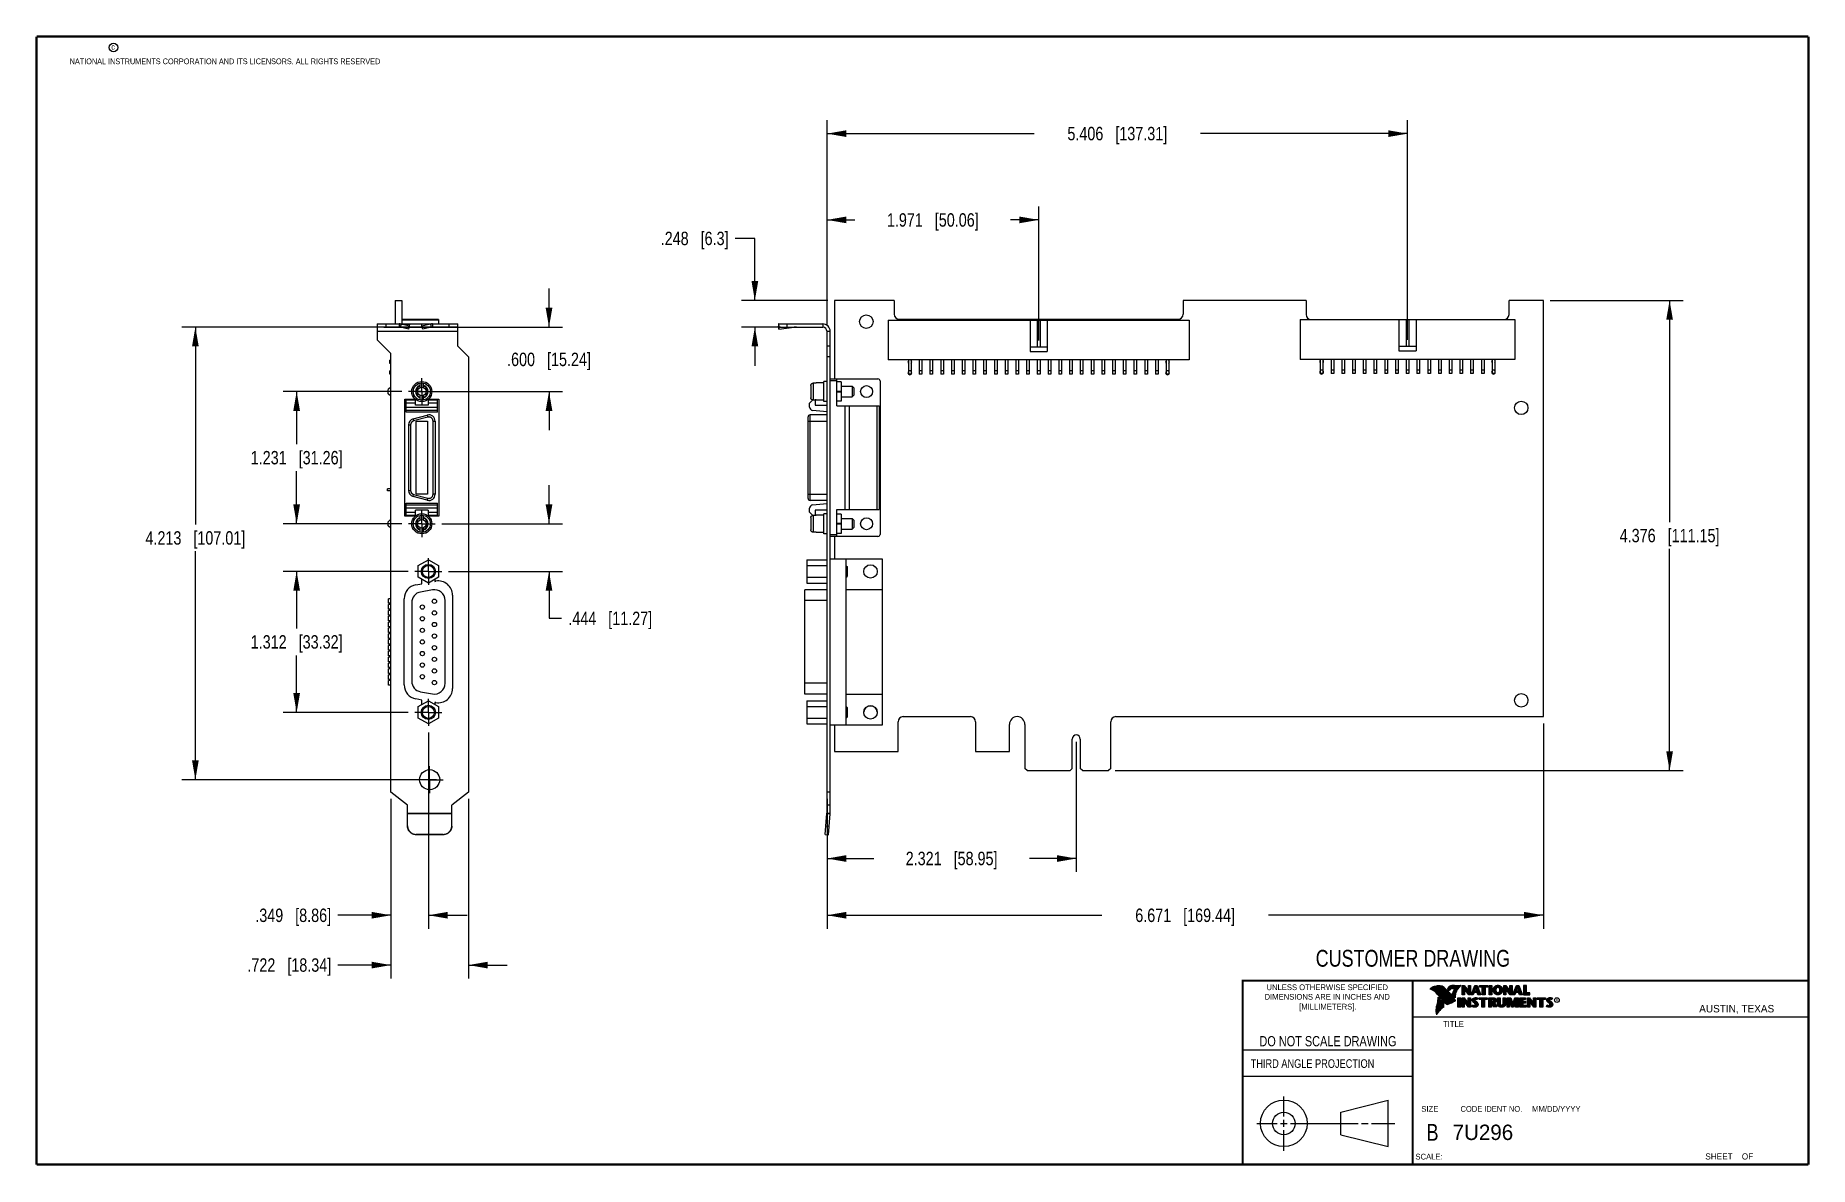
# Model space of a CAD drawing. Header units: inches. Extents: x 0.2 to 16.8, y 0.2 to 10.8.
import ezdxf

# ---------------------------------------------------------------- set-up
doc = ezdxf.new("R2010")
doc.units = ezdxf.units.IN
doc.header["$LTSCALE"] = 0.935
doc.header["$MEASUREMENT"] = 0
doc.linetypes.add('CENTER', pattern=[0.6, 0.375, -0.075, 0.075, -0.075])
doc.layers.get('0').update_dxf_attribs({"linetype": 'CONTINUOUS'})
doc.layers.add('02___PRT_ALL_AXES', color=7, linetype='CONTINUOUS')
doc.layers.add('DIMENSIONS', color=7, linetype='CONTINUOUS')
doc.styles.get("Standard").update_dxf_attribs({"font": 'txt', "width": 0.8})
doc.styles.add('TEXTSTYLE_2', font='txt')
doc.styles.add('TEXTSTYLE_3', font='txt', dxfattribs={"width": 0.95})
doc.dimstyles.new('DIMSTYLE_1', dxfattribs={"dimtxt": 0.125, "dimasz": 0.18, "dimexe": 0.18, "dimexo": 0.0625, "dimgap": 0.09, "dimtad": 0, "dimtih": 1, "dimtoh": 1, "dimdec": 3, "dimzin": 4, "dimdsep": 46, "dimtxsty": 'STANDARD', "dimblk": '_FILLED', "dimblk1": '_FILLED', "dimblk2": '_FILLED', "dimcen": 0.09, "dimadec": 0, "dimazin": 0, "dimtp": 0.01, "dimtm": 0.01, "dimtfac": 1, "dimtdec": 3, "dimtofl": 0, "dimtmove": 0, "dimatfit": 3, "dimldrblk": '_FILLED', "dimfxl": 1, "dimtolj": 1, "dimtzin": 4, "dimarcsym": 0})

msp = doc.modelspace()

# ---------------------------------------------------------------- texts
at = {"color": 2, "linetype": 'CONTINUOUS', "attachment_point": 1, "line_spacing_factor": 0.9}
for s, insert, char_height, width in [('c', (0.946, 10.6893), 0.053, 0.0424), ('NATIONAL INSTRUMENTS CORPORATION AND ITS LICENSORS. ALL RIGHTS RESERVED', (0.5583, 10.5546), 0.053, 3.0104), ('THIRD ANGLE PROJECTION', (11.5564, 1.2384), 0.08, 1.408)]:
    msp.add_mtext(s, dxfattribs=dict(at, insert=insert, char_height=char_height, width=width))
at = {"color": 7, "linetype": 'CONTINUOUS', "attachment_point": 2, "line_spacing_factor": 0.9}
for s, insert, char_height, width in [('CUSTOMER DRAWING', (13.0668, 2.2564), 0.15625, 2), ('DO NOT SCALE DRAWING', (12.2754, 1.4542), 0.095, 1.52), ('B', (13.2497, 0.6361), 0.1562, 0.125)]:
    msp.add_mtext(s, dxfattribs=dict(at, insert=insert, char_height=char_height, width=width))
at = {"color": 2, "linetype": 'CONTINUOUS', "line_spacing_factor": 0.9}
for s, insert, char_height, width, attachment_point, style in [('DIMENSIONS ARE IN INCHES AND', (12.2688, 1.8465), 0.053254, 1.491112, 2, 'TEXTSTYLE_2'), ('UNLESS OTHERWISE SPECIFIED', (12.2688, 1.9352), 0.053254, 1.384604, 2, 'TEXTSTYLE_2'), ('[MILLIMETERS].', (12.2746, 1.7548), 0.053254, 0.745556, 2, 'TEXTSTYLE_2'), ('R', (14.3971, 1.8), 0.0217, 0.021738, 1, 'TEXTSTYLE_2'), ('AUSTIN, TEXAS', (15.7327, 1.7441), 0.069617, 0.905021, 1, 'TEXTSTYLE_2'), ('TITLE', (13.3474, 1.593), 0.05325, 0.26627, 1, 'TEXTSTYLE_2'), ('SIZE', (13.1451, 0.8027), 0.05325, 0.213016, 1, 'TEXTSTYLE_2'), ('CODE IDENT NO.', (13.7978, 0.8027), 0.053254, 0.708278, 2, 'TEXTSTYLE_3'), ('MM/DD/YYYY', (14.1765, 0.8027), 0.05325, 0.53254, 1, 'TEXTSTYLE_2'), ('SCALE:', (13.0904, 0.3585), 0.05325, 0.319524, 1, 'TEXTSTYLE_2'), ('SHEET    OF', (15.7892, 0.3625), 0.057262, 0.629882, 1, 'TEXTSTYLE_2')]:
    msp.add_mtext(s, dxfattribs=dict(at, insert=insert, char_height=char_height, width=width, attachment_point=attachment_point, style=style))
at = {"color": 7, "linetype": 'CONTINUOUS', "insert": (13.4363, 0.6298), "char_height": 0.14316, "width": 0.715775, "attachment_point": 1, "line_spacing_factor": 0.9, "style": 'TEXTSTYLE_2'}
msp.add_mtext('7U296', dxfattribs=at)

# ---------------------------------------------------------------- blocks, each defined once
blk = doc.blocks.new('_FILLED')
at = {"color": 0, "linetype": 'BYBLOCK'}
blk.add_solid([(0, 0), (-1, 0.174), (-1, -0.174)], dxfattribs=at)
blk = doc.blocks.new('*D0')
at = {"layer": 'DIMENSIONS', "color": 2, "linetype": 'CONTINUOUS'}
for p, q in [((14.344, 8.302), (15.582, 8.302)), ((15.457, 8.302), (15.457, 6.239)), ((15.457, 3.926), (15.457, 5.989)), ((10.295, 3.926), (15.582, 3.926))]:
    blk.add_line(p, q, dxfattribs=at)
at = {"layer": 'DIMENSIONS', "color": 2, "linetype": 'CONTINUOUS', "xscale": 0.18, "yscale": 0.18, "zscale": 0.18}
for p, rotation in [((15.457, 8.302), 90), ((15.457, 3.926), 270)]:
    blk.add_blockref('_FILLED', p, dxfattribs=dict(at, rotation=rotation))
at = {"layer": 'DIMENSIONS', "color": 2, "linetype": 'CONTINUOUS', "insert": (15.457, 6.176), "char_height": 0.125, "width": 1.425, "attachment_point": 2, "line_spacing_factor": 0.9}
blk.add_mtext('4.376{\\Ftxt.shx;\\W1.000000;\\H0.125000; }[111.15]', dxfattribs=at)
blk = doc.blocks.new('*D1')
at = {"layer": 'DIMENSIONS', "color": 2, "linetype": 'CONTINUOUS'}
for p, q in [((9.932, 4.194), (9.932, 2.982)), ((7.611, 3.663), (7.611, 2.982)), ((7.611, 3.107), (8.046, 3.107)), ((9.932, 3.107), (9.496, 3.107))]:
    blk.add_line(p, q, dxfattribs=at)
at = {"layer": 'DIMENSIONS', "color": 2, "linetype": 'CONTINUOUS', "xscale": 0.18, "yscale": 0.18, "zscale": 0.18, "rotation": 180}
blk.add_blockref('_FILLED', (7.611, 3.107), dxfattribs=at)
at = {"layer": 'DIMENSIONS', "color": 2, "linetype": 'CONTINUOUS', "xscale": 0.18, "yscale": 0.18, "zscale": 0.18}
blk.add_blockref('_FILLED', (9.932, 3.107), dxfattribs=at)
at = {"layer": 'DIMENSIONS', "color": 2, "linetype": 'CONTINUOUS', "insert": (8.771, 3.17), "char_height": 0.125, "width": 1.325, "attachment_point": 2, "line_spacing_factor": 0.9}
blk.add_mtext('2.321{\\Ftxt.shx;\\W1.000000;\\H0.125000; }[58.95]', dxfattribs=at)
blk = doc.blocks.new('*D2')
at = {"layer": 'DIMENSIONS', "color": 2, "linetype": 'CONTINUOUS'}
for p, q in [((14.282, 4.365), (14.282, 2.454)), ((7.611, 3.663), (7.611, 2.454)), ((7.611, 2.579), (10.171, 2.579)), ((14.282, 2.579), (11.721, 2.579))]:
    blk.add_line(p, q, dxfattribs=at)
at = {"layer": 'DIMENSIONS', "color": 2, "linetype": 'CONTINUOUS', "xscale": 0.18, "yscale": 0.18, "zscale": 0.18, "rotation": 180}
blk.add_blockref('_FILLED', (7.611, 2.579), dxfattribs=at)
at = {"layer": 'DIMENSIONS', "color": 2, "linetype": 'CONTINUOUS', "xscale": 0.18, "yscale": 0.18, "zscale": 0.18}
blk.add_blockref('_FILLED', (14.282, 2.579), dxfattribs=at)
at = {"layer": 'DIMENSIONS', "color": 2, "linetype": 'CONTINUOUS', "insert": (10.946, 2.641), "char_height": 0.125, "width": 1.425, "attachment_point": 2, "line_spacing_factor": 0.9}
blk.add_mtext('6.671{\\Ftxt.shx;\\W1.000000;\\H0.125000; }[169.44]', dxfattribs=at)
blk = doc.blocks.new('*D3')
at = {"layer": 'DIMENSIONS', "color": 2, "linetype": 'CONTINUOUS'}
for p, q in [((6.939, 8.879), (6.756, 8.879)), ((6.939, 8.302), (6.939, 8.879)), ((7.619, 8.302), (6.814, 8.302)), ((7.178, 8.054), (6.814, 8.054)), ((6.939, 8.054), (6.939, 7.694))]:
    blk.add_line(p, q, dxfattribs=at)
at = {"layer": 'DIMENSIONS', "color": 2, "linetype": 'CONTINUOUS', "xscale": 0.18, "yscale": 0.18, "zscale": 0.18}
for p, rotation in [((6.939, 8.302), 270), ((6.939, 8.054), 90)]:
    blk.add_blockref('_FILLED', p, dxfattribs=dict(at, rotation=rotation))
at = {"layer": 'DIMENSIONS', "color": 2, "linetype": 'CONTINUOUS', "insert": (6.694, 8.942), "char_height": 0.125, "width": 1.025, "attachment_point": 3, "line_spacing_factor": 0.9}
blk.add_mtext('.248{\\Ftxt.shx;\\W1.000000;\\H0.125000; }[6.3]', dxfattribs=at)
blk = doc.blocks.new('*D4')
at = {"layer": 'DIMENSIONS', "color": 2, "linetype": 'CONTINUOUS'}
for p, q in [((7.611, 8.076), (7.611, 9.177)), ((9.582, 7.93), (9.582, 9.177)), ((7.611, 9.052), (7.871, 9.052)), ((9.582, 9.052), (9.321, 9.052))]:
    blk.add_line(p, q, dxfattribs=at)
at = {"layer": 'DIMENSIONS', "color": 2, "linetype": 'CONTINUOUS', "xscale": 0.18, "yscale": 0.18, "zscale": 0.18, "rotation": 180}
blk.add_blockref('_FILLED', (7.611, 9.052), dxfattribs=at)
at = {"layer": 'DIMENSIONS', "color": 2, "linetype": 'CONTINUOUS', "xscale": 0.18, "yscale": 0.18, "zscale": 0.18}
blk.add_blockref('_FILLED', (9.582, 9.052), dxfattribs=at)
at = {"layer": 'DIMENSIONS', "color": 2, "linetype": 'CONTINUOUS', "insert": (8.596, 9.114), "char_height": 0.125, "width": 1.325, "attachment_point": 2, "line_spacing_factor": 0.9}
blk.add_mtext('1.971{\\Ftxt.shx;\\W1.000000;\\H0.125000; }[50.06]', dxfattribs=at)
blk = doc.blocks.new('*D5')
at = {"layer": 'DIMENSIONS', "color": 2, "linetype": 'CONTINUOUS'}
for p, q in [((7.611, 8.076), (7.611, 9.98)), ((13.017, 7.936), (13.017, 9.98)), ((7.611, 9.855), (9.539, 9.855)), ((13.017, 9.855), (11.089, 9.855))]:
    blk.add_line(p, q, dxfattribs=at)
at = {"layer": 'DIMENSIONS', "color": 2, "linetype": 'CONTINUOUS', "xscale": 0.18, "yscale": 0.18, "zscale": 0.18, "rotation": 180}
blk.add_blockref('_FILLED', (7.611, 9.855), dxfattribs=at)
at = {"layer": 'DIMENSIONS', "color": 2, "linetype": 'CONTINUOUS', "xscale": 0.18, "yscale": 0.18, "zscale": 0.18}
blk.add_blockref('_FILLED', (13.017, 9.855), dxfattribs=at)
at = {"layer": 'DIMENSIONS', "color": 2, "linetype": 'CONTINUOUS', "insert": (10.314, 9.918), "char_height": 0.125, "width": 1.425, "attachment_point": 2, "line_spacing_factor": 0.9}
blk.add_mtext('5.406{\\Ftxt.shx;\\W1.000000;\\H0.125000; }[137.31]', dxfattribs=at)
blk = doc.blocks.new('*D6')
at = {"layer": 'DIMENSIONS', "color": 2, "linetype": 'CONTINUOUS'}
for p, q in [((3.899, 4.28), (3.899, 2.454)), ((3.55, 3.663), (3.55, 2.454)), ((3.55, 2.579), (3.056, 2.579)), ((3.899, 2.579), (4.259, 2.579))]:
    blk.add_line(p, q, dxfattribs=at)
at = {"layer": 'DIMENSIONS', "color": 2, "linetype": 'CONTINUOUS', "xscale": 0.18, "yscale": 0.18, "zscale": 0.18}
blk.add_blockref('_FILLED', (3.55, 2.579), dxfattribs=at)
at = {"layer": 'DIMENSIONS', "color": 2, "linetype": 'CONTINUOUS', "xscale": 0.18, "yscale": 0.18, "zscale": 0.18, "rotation": 180}
blk.add_blockref('_FILLED', (3.899, 2.579), dxfattribs=at)
at = {"layer": 'DIMENSIONS', "color": 2, "linetype": 'CONTINUOUS', "insert": (2.993, 2.641), "char_height": 0.125, "width": 1.125, "attachment_point": 3, "line_spacing_factor": 0.9}
blk.add_mtext('.349{\\Ftxt.shx;\\W1.000000;\\H0.125000; }[8.86]', dxfattribs=at)
blk = doc.blocks.new('*D7')
at = {"layer": 'DIMENSIONS', "color": 2, "linetype": 'CONTINUOUS'}
for p, q in [((3.55, 3.663), (3.55, 1.99)), ((4.272, 3.663), (4.272, 1.99)), ((3.55, 2.115), (3.057, 2.115)), ((4.272, 2.115), (4.632, 2.115))]:
    blk.add_line(p, q, dxfattribs=at)
at = {"layer": 'DIMENSIONS', "color": 2, "linetype": 'CONTINUOUS', "xscale": 0.18, "yscale": 0.18, "zscale": 0.18}
blk.add_blockref('_FILLED', (3.55, 2.115), dxfattribs=at)
at = {"layer": 'DIMENSIONS', "color": 2, "linetype": 'CONTINUOUS', "xscale": 0.18, "yscale": 0.18, "zscale": 0.18, "rotation": 180}
blk.add_blockref('_FILLED', (4.272, 2.115), dxfattribs=at)
at = {"layer": 'DIMENSIONS', "color": 2, "linetype": 'CONTINUOUS', "insert": (2.994, 2.178), "char_height": 0.125, "width": 1.225, "attachment_point": 3, "line_spacing_factor": 0.9}
blk.add_mtext('.722{\\Ftxt.shx;\\W1.000000;\\H0.125000; }[18.34]', dxfattribs=at)
blk = doc.blocks.new('*D8')
at = {"layer": 'DIMENSIONS', "color": 2, "linetype": 'CONTINUOUS'}
for p, q in [((4.029, 8.054), (1.604, 8.054)), ((1.729, 8.054), (1.729, 6.217)), ((1.729, 3.841), (1.729, 5.967)), ((3.973, 3.841), (1.604, 3.841))]:
    blk.add_line(p, q, dxfattribs=at)
at = {"layer": 'DIMENSIONS', "color": 2, "linetype": 'CONTINUOUS', "xscale": 0.18, "yscale": 0.18, "zscale": 0.18}
for p, rotation in [((1.729, 8.054), 90), ((1.729, 3.841), 270)]:
    blk.add_blockref('_FILLED', p, dxfattribs=dict(at, rotation=rotation))
at = {"layer": 'DIMENSIONS', "color": 2, "linetype": 'CONTINUOUS', "insert": (1.729, 6.154), "char_height": 0.125, "width": 1.425, "attachment_point": 2, "line_spacing_factor": 0.9}
blk.add_mtext('4.213{\\Ftxt.shx;\\W1.000000;\\H0.125000; }[107.01]', dxfattribs=at)
blk = doc.blocks.new('*D9')
at = {"layer": 'DIMENSIONS', "color": 2, "linetype": 'CONTINUOUS'}
for p, q in [((3.711, 5.779), (2.547, 5.779)), ((2.672, 5.779), (2.672, 5.248)), ((2.672, 4.467), (2.672, 4.998)), ((3.711, 4.467), (2.547, 4.467))]:
    blk.add_line(p, q, dxfattribs=at)
at = {"layer": 'DIMENSIONS', "color": 2, "linetype": 'CONTINUOUS', "xscale": 0.18, "yscale": 0.18, "zscale": 0.18}
for p, rotation in [((2.672, 5.779), 90), ((2.672, 4.467), 270)]:
    blk.add_blockref('_FILLED', p, dxfattribs=dict(at, rotation=rotation))
at = {"layer": 'DIMENSIONS', "color": 2, "linetype": 'CONTINUOUS', "insert": (2.672, 5.186), "char_height": 0.125, "width": 1.325, "attachment_point": 2, "line_spacing_factor": 0.9}
blk.add_mtext('1.312{\\Ftxt.shx;\\W1.000000;\\H0.125000; }[33.32]', dxfattribs=at)
blk = doc.blocks.new('*D10')
at = {"layer": 'DIMENSIONS', "color": 2, "linetype": 'CONTINUOUS'}
for p, q in [((5.022, 8.054), (5.022, 8.414)), ((3.484, 8.054), (5.147, 8.054)), ((3.775, 7.454), (5.147, 7.454)), ((5.022, 7.454), (5.022, 7.094))]:
    blk.add_line(p, q, dxfattribs=at)
at = {"layer": 'DIMENSIONS', "color": 2, "linetype": 'CONTINUOUS', "xscale": 0.18, "yscale": 0.18, "zscale": 0.18}
for p, rotation in [((5.022, 8.054), 270), ((5.022, 7.454), 90)]:
    blk.add_blockref('_FILLED', p, dxfattribs=dict(at, rotation=rotation))
at = {"layer": 'DIMENSIONS', "color": 2, "linetype": 'CONTINUOUS', "insert": (5.022, 7.816), "char_height": 0.125, "width": 1.225, "attachment_point": 2, "line_spacing_factor": 0.9}
blk.add_mtext('.600{\\Ftxt.shx;\\W1.000000;\\H0.125000; }[15.24]', dxfattribs=at)
blk = doc.blocks.new('*D11')
at = {"layer": 'DIMENSIONS', "color": 2, "linetype": 'CONTINUOUS'}
for p, q in [((3.65, 7.454), (2.547, 7.454)), ((2.672, 7.454), (2.672, 6.963)), ((2.672, 6.223), (2.672, 6.713)), ((3.65, 6.223), (2.547, 6.223))]:
    blk.add_line(p, q, dxfattribs=at)
at = {"layer": 'DIMENSIONS', "color": 2, "linetype": 'CONTINUOUS', "xscale": 0.18, "yscale": 0.18, "zscale": 0.18}
for p, rotation in [((2.672, 7.454), 90), ((2.672, 6.223), 270)]:
    blk.add_blockref('_FILLED', p, dxfattribs=dict(at, rotation=rotation))
at = {"layer": 'DIMENSIONS', "color": 2, "linetype": 'CONTINUOUS', "insert": (2.672, 6.901), "char_height": 0.125, "width": 1.325, "attachment_point": 2, "line_spacing_factor": 0.9}
blk.add_mtext('1.231{\\Ftxt.shx;\\W1.000000;\\H0.125000; }[31.26]', dxfattribs=at)
blk = doc.blocks.new('*D12')
at = {"layer": 'DIMENSIONS', "color": 2, "linetype": 'CONTINUOUS'}
for p, q in [((5.022, 6.223), (5.022, 6.583)), ((4.025, 6.223), (5.147, 6.223)), ((4.086, 5.779), (5.147, 5.779)), ((5.022, 5.779), (5.022, 5.343)), ((5.022, 5.343), (5.139, 5.343))]:
    blk.add_line(p, q, dxfattribs=at)
at = {"layer": 'DIMENSIONS', "color": 2, "linetype": 'CONTINUOUS', "xscale": 0.18, "yscale": 0.18, "zscale": 0.18}
for p, rotation in [((5.022, 6.223), 270), ((5.022, 5.779), 90)]:
    blk.add_blockref('_FILLED', p, dxfattribs=dict(at, rotation=rotation))
at = {"layer": 'DIMENSIONS', "color": 2, "linetype": 'CONTINUOUS', "insert": (5.202, 5.405), "char_height": 0.125, "width": 1.225, "attachment_point": 1, "line_spacing_factor": 0.9}
blk.add_mtext('.444{\\Ftxt.shx;\\W1.000000;\\H0.125000; }[11.27]', dxfattribs=at)

# ---------------------------------------------------------------- dimensions: what is measured, and where the dimension line sits
at = {"layer": 'DIMENSIONS', "color": 2, "linetype": 'CONTINUOUS'}
for base, p1, p2, picture, middle in [((13.0167, 9.8554), (7.6107, 8.0764), (13.0167, 7.9364), '*D5', (10.1637, 9.8554)), ((9.5817, 9.0519), (7.6107, 8.0764), (9.5817, 7.9304), '*D4', (8.4462, 9.0519)), ((14.2817, 2.5789), (7.6107, 3.6625), (14.2817, 4.3654), '*D2', (10.7962, 2.5789)), ((9.9317, 3.1073), (7.6107, 3.6625), (9.9317, 4.1944), '*D1', (8.6212, 3.1073)), ((4.2716, 2.1155), (3.5496, 3.6625), (4.2716, 3.6625), '*D7', (2.1318, 2.1155))]:
    dim = msp.add_linear_dim(base=base, p1=p1, p2=p2, dimstyle='DIMSTYLE_1', dxfattribs=at)
    dim.commit()
    dim.dimension.update_dxf_attribs({"geometry": picture, "text_midpoint": middle, "dimtype": 160})
for base, p1, p2, angle, picture, middle in [((6.9387, 8.0539), (7.6192, 8.3019), (7.1782, 8.0539), 270, '*D3', (5.9311, 8.8793)), ((5.0216, 7.4538), (3.4841, 8.0539), (3.775, 7.4538), 270, '*D10', (4.8966, 7.7539)), ((15.4567, 3.9259), (14.3442, 8.3019), (10.2952, 3.9259), 270, '*D0', (15.3067, 6.1139)), ((1.7293, 8.0539), (3.9732, 3.8409), (4.0291, 8.0539), 90, '*D8', (1.5793, 6.0919)), ((2.6716, 6.2231), (3.65, 7.4538), (3.65, 6.2231), 270, '*D11', (2.5216, 6.8385)), ((5.0216, 5.7794), (4.0252, 6.2231), (4.0862, 5.7794), 270, '*D12', (5.8141, 5.3429)), ((2.6716, 5.7794), (3.711, 4.4674), (3.711, 5.7794), 90, '*D9', (2.5216, 5.1234)), ((3.5496, 2.5789), (3.8986, 4.2798), (3.5496, 3.6625), 180, '*D6', (2.1809, 2.5789))]:
    dim = msp.add_linear_dim(base=base, p1=p1, p2=p2, angle=angle, dimstyle='DIMSTYLE_1', dxfattribs=at)
    dim.commit()
    dim.dimension.update_dxf_attribs({"geometry": picture, "text_midpoint": middle, "dimtype": 160})

# ---------------------------------------------------------------- linework, layer by layer
at = {"color": 7, "linetype": 'CONTINUOUS'}
for p, q in [((3.5891, 8.3019), (3.5891, 8.0839)), ((3.5891, 8.3019), (3.6516, 8.3019)), ((3.6516, 8.3019), (3.6516, 8.0839)), ((7.6817, 8.3019), (7.6817, 7.5719)), ((8.2367, 8.3019), (7.6817, 8.3019)), ((8.2367, 8.3019), (8.2367, 8.1749)), ((10.9267, 8.3019), (10.9267, 8.1749)), ((12.0717, 8.3019), (10.9267, 8.3019)), ((12.0717, 8.3019), (12.0717, 8.1709)), ((14.2817, 8.3019), (13.9617, 8.3019)), ((13.9617, 8.1709), (13.9617, 8.3019)), ((14.2817, 4.4279), (14.2817, 8.3019)), ((3.9916, 8.1239), (3.6516, 8.1239)), ((3.9916, 8.1179), (3.6516, 8.1179)), ((3.9916, 8.1239), (3.9916, 8.0839)), ((8.1817, 8.1179), (8.1817, 7.7479)), ((8.1817, 8.1179), (10.9817, 8.1179)), ((8.2837, 8.1279), (10.8797, 8.1279)), ((9.5017, 8.1179), (9.5017, 7.8279)), ((9.5692, 8.1179), (9.5692, 7.8679)), ((9.5942, 8.1179), (9.5942, 7.8679)), ((9.6617, 8.1179), (9.6617, 7.8279)), ((10.9817, 8.1179), (10.9817, 7.7479)), ((12.0167, 8.1239), (12.0167, 7.7539)), ((12.0167, 8.1239), (14.0167, 8.1239)), ((12.9367, 8.1239), (12.9367, 7.8339)), ((13.0042, 8.1239), (13.0042, 7.8739)), ((13.0292, 8.1239), (13.0292, 7.8739)), ((13.0967, 8.1239), (13.0967, 7.8339)), ((14.0167, 8.1239), (14.0167, 7.7539)), ((3.4216, 8.0839), (3.4216, 7.9359)), ((3.4216, 8.0839), (4.1716, 8.0839)), ((3.6263, 8.0539), (3.4216, 8.0539)), ((4.1716, 8.0139), (3.4216, 8.0139)), ((3.5496, 7.8079), (3.4216, 7.9359)), ((3.5016, 8.0839), (3.5016, 8.0539)), ((3.6263, 8.0839), (3.6263, 8.0539)), ((3.6443, 8.0817), (3.6375, 8.0528)), ((3.7172, 8.0344), (3.6375, 8.0528)), ((3.724, 8.0634), (3.6443, 8.0817)), ((3.6443, 8.0817), (3.7261, 8.0817)), ((3.7172, 8.0344), (3.724, 8.0634)), ((3.8414, 8.0539), (3.7218, 8.0539)), ((3.724, 8.0634), (3.7261, 8.0817)), ((3.8392, 8.0634), (3.8371, 8.0817)), ((3.9189, 8.0817), (3.8371, 8.0817)), ((3.9189, 8.0817), (3.8392, 8.0634)), ((3.8459, 8.0344), (3.8392, 8.0634)), ((3.9256, 8.0528), (3.8459, 8.0344)), ((3.9189, 8.0817), (3.9256, 8.0528)), ((3.9368, 8.0839), (3.9368, 8.0539)), ((4.1716, 8.0539), (3.9368, 8.0539)), ((4.0916, 8.0539), (4.0916, 8.0839)), ((4.1716, 7.8769), (4.1716, 8.0839)), ((7.1582, 8.0817), (7.1594, 8.0634)), ((7.1582, 8.0817), (7.1607, 8.0625)), ((7.1632, 8.0344), (7.1594, 8.0634)), ((7.1607, 8.0539), (7.1607, 8.0839)), ((7.1607, 8.0839), (7.5707, 8.0839)), ((7.1607, 8.0539), (7.5707, 8.0539)), ((7.162, 8.0528), (7.1632, 8.0344)), ((7.162, 8.0528), (7.3037, 8.0528)), ((7.1632, 8.0344), (7.3037, 8.0528)), ((7.2407, 8.0539), (7.2407, 8.0839)), ((7.5707, 8.0839), (7.5707, 8.0539)), ((7.6107, 3.5299), (7.6107, 8.0139)), ((7.6407, 8.0139), (7.6107, 8.0139)), ((7.6407, 3.5299), (7.6407, 8.0139)), ((3.5496, 3.725), (3.5496, 7.8079)), ((4.1716, 7.8769), (4.2716, 7.7769)), ((4.2716, 7.7769), (4.2716, 3.725)), ((7.6407, 7.8769), (7.6107, 7.8769)), ((7.6407, 7.7769), (7.6107, 7.7769)), ((9.6617, 7.8679), (9.5017, 7.8679)), ((9.5017, 7.8279), (9.6617, 7.8279)), ((13.0967, 7.8739), (12.9367, 7.8739)), ((12.9367, 7.8339), (13.0967, 7.8339)), ((3.5396, 7.7154), (3.5396, 7.7464)), ((3.5496, 7.7464), (3.5396, 7.7464)), ((3.5496, 7.7404), (3.5396, 7.7404)), ((3.5496, 7.7154), (3.5396, 7.7154)), ((3.5396, 7.6154), (3.5396, 7.6464)), ((3.5496, 7.6464), (3.5396, 7.6464)), ((3.5496, 7.6404), (3.5396, 7.6404)), ((3.5496, 7.6154), (3.5396, 7.6154)), ((10.9817, 7.7479), (8.1817, 7.7479)), ((8.3692, 7.7479), (8.3692, 7.6154)), ((8.3942, 7.6479), (8.3692, 7.6479)), ((8.3942, 7.6154), (8.3692, 7.6154)), ((8.3942, 7.7479), (8.3942, 7.6154)), ((8.4692, 7.7479), (8.4692, 7.6154)), ((8.4942, 7.6479), (8.4692, 7.6479)), ((8.4942, 7.6154), (8.4692, 7.6154)), ((8.4942, 7.7479), (8.4942, 7.6154)), ((8.5692, 7.7479), (8.5692, 7.6154)), ((8.5942, 7.6479), (8.5692, 7.6479)), ((8.5942, 7.6154), (8.5692, 7.6154)), ((8.5942, 7.7479), (8.5942, 7.6154)), ((8.6692, 7.7479), (8.6692, 7.6154)), ((8.6942, 7.6479), (8.6692, 7.6479)), ((8.6942, 7.6154), (8.6692, 7.6154)), ((8.6942, 7.7479), (8.6942, 7.6154)), ((8.7692, 7.7479), (8.7692, 7.6154)), ((8.7942, 7.6479), (8.7692, 7.6479)), ((8.7942, 7.6154), (8.7692, 7.6154)), ((8.7942, 7.7479), (8.7942, 7.6154)), ((8.8692, 7.7479), (8.8692, 7.6154)), ((8.8942, 7.6479), (8.8692, 7.6479)), ((8.8942, 7.6154), (8.8692, 7.6154)), ((8.8942, 7.7479), (8.8942, 7.6154)), ((8.9692, 7.7479), (8.9692, 7.6154)), ((8.9942, 7.6479), (8.9692, 7.6479)), ((8.9942, 7.6154), (8.9692, 7.6154)), ((8.9942, 7.7479), (8.9942, 7.6154)), ((9.0692, 7.7479), (9.0692, 7.6154)), ((9.0942, 7.6479), (9.0692, 7.6479)), ((9.0942, 7.6154), (9.0692, 7.6154)), ((9.0942, 7.7479), (9.0942, 7.6154)), ((9.1692, 7.7479), (9.1692, 7.6154)), ((9.1942, 7.6479), (9.1692, 7.6479)), ((9.1942, 7.6154), (9.1692, 7.6154)), ((9.1942, 7.7479), (9.1942, 7.6154)), ((9.2692, 7.7479), (9.2692, 7.6154)), ((9.2942, 7.6479), (9.2692, 7.6479)), ((9.2942, 7.6154), (9.2692, 7.6154)), ((9.2942, 7.7479), (9.2942, 7.6154)), ((9.3692, 7.7479), (9.3692, 7.6154)), ((9.3942, 7.6479), (9.3692, 7.6479)), ((9.3942, 7.6154), (9.3692, 7.6154)), ((9.3942, 7.7479), (9.3942, 7.6154)), ((9.4692, 7.7479), (9.4692, 7.6154)), ((9.4942, 7.6479), (9.4692, 7.6479)), ((9.4942, 7.6154), (9.4692, 7.6154)), ((9.4942, 7.7479), (9.4942, 7.6154)), ((9.5692, 7.7479), (9.5692, 7.6154)), ((9.5942, 7.6479), (9.5692, 7.6479)), ((9.5942, 7.6154), (9.5692, 7.6154)), ((9.5942, 7.7479), (9.5942, 7.6154)), ((9.6692, 7.7479), (9.6692, 7.6154)), ((9.6942, 7.6479), (9.6692, 7.6479)), ((9.6942, 7.6154), (9.6692, 7.6154)), ((9.6942, 7.7479), (9.6942, 7.6154)), ((9.7692, 7.7479), (9.7692, 7.6154)), ((9.7942, 7.6479), (9.7692, 7.6479)), ((9.7942, 7.6154), (9.7692, 7.6154)), ((9.7942, 7.7479), (9.7942, 7.6154)), ((9.8692, 7.7479), (9.8692, 7.6154)), ((9.8942, 7.6479), (9.8692, 7.6479)), ((9.8942, 7.6154), (9.8692, 7.6154)), ((9.8942, 7.7479), (9.8942, 7.6154)), ((9.9692, 7.7479), (9.9692, 7.6154)), ((9.9942, 7.6479), (9.9692, 7.6479)), ((9.9942, 7.6154), (9.9692, 7.6154)), ((9.9942, 7.7479), (9.9942, 7.6154)), ((10.0692, 7.7479), (10.0692, 7.6154)), ((10.0942, 7.6479), (10.0692, 7.6479)), ((10.0942, 7.6154), (10.0692, 7.6154)), ((10.0942, 7.7479), (10.0942, 7.6154)), ((10.1692, 7.7479), (10.1692, 7.6154)), ((10.1942, 7.6479), (10.1692, 7.6479)), ((10.1942, 7.6154), (10.1692, 7.6154)), ((10.1942, 7.7479), (10.1942, 7.6154)), ((10.2692, 7.7479), (10.2692, 7.6154)), ((10.2942, 7.6479), (10.2692, 7.6479)), ((10.2942, 7.6154), (10.2692, 7.6154)), ((10.2942, 7.7479), (10.2942, 7.6154)), ((10.3692, 7.7479), (10.3692, 7.6154)), ((10.3942, 7.6479), (10.3692, 7.6479)), ((10.3942, 7.6154), (10.3692, 7.6154)), ((10.3942, 7.7479), (10.3942, 7.6154)), ((10.4692, 7.7479), (10.4692, 7.6154)), ((10.4942, 7.6479), (10.4692, 7.6479)), ((10.4942, 7.6154), (10.4692, 7.6154)), ((10.4942, 7.7479), (10.4942, 7.6154)), ((10.5692, 7.7479), (10.5692, 7.6154)), ((10.5942, 7.6479), (10.5692, 7.6479)), ((10.5942, 7.6154), (10.5692, 7.6154)), ((10.5942, 7.7479), (10.5942, 7.6154)), ((10.6692, 7.7479), (10.6692, 7.6154)), ((10.6942, 7.6479), (10.6692, 7.6479)), ((10.6942, 7.6154), (10.6692, 7.6154)), ((10.6942, 7.7479), (10.6942, 7.6154)), ((10.7692, 7.7479), (10.7692, 7.6154)), ((10.7942, 7.6479), (10.7692, 7.6479)), ((10.7942, 7.6154), (10.7692, 7.6154)), ((10.7942, 7.7479), (10.7942, 7.6154)), ((14.0167, 7.7539), (12.0167, 7.7539)), ((12.2042, 7.7539), (12.2042, 7.6214)), ((12.2292, 7.6539), (12.2042, 7.6539)), ((12.2292, 7.6214), (12.2042, 7.6214)), ((12.2292, 7.7539), (12.2292, 7.6214)), ((12.3042, 7.7539), (12.3042, 7.6214)), ((12.3292, 7.6539), (12.3042, 7.6539)), ((12.3292, 7.6214), (12.3042, 7.6214)), ((12.3292, 7.7539), (12.3292, 7.6214)), ((12.4042, 7.7539), (12.4042, 7.6214)), ((12.4292, 7.6539), (12.4042, 7.6539)), ((12.4292, 7.6214), (12.4042, 7.6214)), ((12.4292, 7.7539), (12.4292, 7.6214)), ((12.5042, 7.7539), (12.5042, 7.6214)), ((12.5292, 7.6539), (12.5042, 7.6539)), ((12.5292, 7.6214), (12.5042, 7.6214)), ((12.5292, 7.7539), (12.5292, 7.6214)), ((12.6042, 7.7539), (12.6042, 7.6214)), ((12.6292, 7.6539), (12.6042, 7.6539)), ((12.6292, 7.6214), (12.6042, 7.6214)), ((12.6292, 7.7539), (12.6292, 7.6214)), ((12.7042, 7.7539), (12.7042, 7.6214)), ((12.7292, 7.6539), (12.7042, 7.6539)), ((12.7292, 7.6214), (12.7042, 7.6214)), ((12.7292, 7.7539), (12.7292, 7.6214)), ((12.8042, 7.7539), (12.8042, 7.6214)), ((12.8292, 7.6539), (12.8042, 7.6539)), ((12.8292, 7.6214), (12.8042, 7.6214)), ((12.8292, 7.7539), (12.8292, 7.6214)), ((12.9042, 7.7539), (12.9042, 7.6214)), ((12.9292, 7.6539), (12.9042, 7.6539)), ((12.9292, 7.6214), (12.9042, 7.6214)), ((12.9292, 7.7539), (12.9292, 7.6214)), ((13.0042, 7.7539), (13.0042, 7.6214)), ((13.0292, 7.6539), (13.0042, 7.6539)), ((13.0292, 7.6214), (13.0042, 7.6214)), ((13.0292, 7.7539), (13.0292, 7.6214)), ((13.1042, 7.7539), (13.1042, 7.6214)), ((13.1292, 7.6539), (13.1042, 7.6539)), ((13.1292, 7.6214), (13.1042, 7.6214)), ((13.1292, 7.7539), (13.1292, 7.6214)), ((13.2042, 7.7539), (13.2042, 7.6214)), ((13.2292, 7.6539), (13.2042, 7.6539)), ((13.2292, 7.6214), (13.2042, 7.6214)), ((13.2292, 7.7539), (13.2292, 7.6214)), ((13.3042, 7.7539), (13.3042, 7.6214)), ((13.3292, 7.6539), (13.3042, 7.6539)), ((13.3292, 7.6214), (13.3042, 7.6214)), ((13.3292, 7.7539), (13.3292, 7.6214)), ((13.4042, 7.7539), (13.4042, 7.6214)), ((13.4292, 7.6539), (13.4042, 7.6539)), ((13.4292, 7.6214), (13.4042, 7.6214)), ((13.4292, 7.7539), (13.4292, 7.6214)), ((13.5042, 7.7539), (13.5042, 7.6214)), ((13.5292, 7.6539), (13.5042, 7.6539)), ((13.5292, 7.6214), (13.5042, 7.6214)), ((13.5292, 7.7539), (13.5292, 7.6214)), ((13.6042, 7.7539), (13.6042, 7.6214)), ((13.6292, 7.6539), (13.6042, 7.6539)), ((13.6292, 7.6214), (13.6042, 7.6214)), ((13.6292, 7.7539), (13.6292, 7.6214)), ((13.7042, 7.7539), (13.7042, 7.6214)), ((13.7292, 7.6539), (13.7042, 7.6539)), ((13.7292, 7.6214), (13.7042, 7.6214)), ((13.7292, 7.7539), (13.7292, 7.6214)), ((13.8042, 7.7539), (13.8042, 7.6214)), ((13.8292, 7.6539), (13.8042, 7.6539)), ((13.8292, 7.6214), (13.8042, 7.6214)), ((13.8292, 7.7539), (13.8292, 7.6214)), ((3.5496, 7.4953), (3.5236, 7.4735)), ((3.5236, 7.4342), (3.5236, 7.4735)), ((3.5496, 7.4124), (3.5236, 7.4342)), ((3.8216, 7.4905), (3.8216, 7.5322)), ((3.8536, 7.4905), (3.8536, 7.5322)), ((7.4607, 7.5117), (7.4607, 7.396)), ((7.4807, 7.5322), (7.4807, 7.3771)), ((7.5107, 7.5322), (7.4807, 7.5322)), ((7.5107, 7.5322), (7.5107, 7.5338)), ((7.5807, 7.5338), (7.5107, 7.5338)), ((7.5807, 7.3603), (7.5807, 7.5473)), ((7.6107, 7.5473), (7.5807, 7.5473)), ((7.6407, 7.5719), (8.0856, 7.5719)), ((7.7037, 7.5523), (7.6407, 7.5523)), ((7.7037, 7.32), (7.7037, 7.5719)), ((7.7431, 7.5444), (7.7037, 7.5444)), ((7.7431, 7.4558), (7.7037, 7.4558)), ((7.7037, 7.4519), (7.7431, 7.4519)), ((7.7431, 7.5444), (7.7431, 7.3633)), ((7.7431, 7.503), (7.8457, 7.503)), ((7.8457, 7.503), (7.8457, 7.4046)), ((7.8457, 7.503), (7.8607, 7.488)), ((7.8607, 7.488), (7.8607, 7.4196)), ((8.1053, 7.5523), (8.1053, 6.1247)), ((3.6781, 6.2935), (3.6781, 7.3835)), ((3.6781, 7.3835), (3.776, 7.3835)), ((3.691, 7.2609), (3.691, 7.3771)), ((3.691, 7.3771), (3.7776, 7.3771)), ((3.7776, 7.3456), (3.691, 7.3456)), ((3.691, 7.3096), (3.9823, 7.3096)), ((3.9823, 7.2782), (3.691, 7.2782)), ((3.7776, 7.3279), (3.7776, 7.3771)), ((3.8957, 7.3279), (3.7776, 7.3279)), ((3.8216, 7.3755), (3.8216, 7.4172)), ((3.8536, 7.3755), (3.8536, 7.4172)), ((3.8957, 7.3771), (3.8957, 7.3279)), ((3.8957, 7.3771), (3.9823, 7.3771)), ((3.9823, 7.3456), (3.8957, 7.3456)), ((3.8992, 7.3835), (3.9971, 7.3835)), ((3.9823, 7.2609), (3.9823, 7.3771)), ((3.9971, 7.3835), (3.9971, 6.2935)), ((7.4478, 7.3456), (7.4793, 7.3771)), ((7.4478, 7.3096), (7.4478, 7.3456)), ((7.6107, 7.2641), (7.476, 7.2782)), ((7.4793, 7.3771), (7.501, 7.3771)), ((7.501, 7.3771), (7.501, 7.3279)), ((7.5107, 7.3755), (7.501, 7.3755)), ((7.501, 7.3279), (7.6107, 7.3279)), ((7.5107, 7.3738), (7.5107, 7.3755)), ((7.5807, 7.3738), (7.5107, 7.3738)), ((7.6107, 7.3603), (7.5807, 7.3603)), ((7.7431, 7.3633), (7.7037, 7.3633)), ((7.7037, 7.32), (8.0974, 7.32)), ((7.7431, 7.4046), (7.8457, 7.4046)), ((7.7785, 6.357), (7.7785, 7.32)), ((7.8179, 7.32), (7.8179, 6.357)), ((7.8607, 7.4196), (7.8457, 7.4046)), ((8.0777, 6.357), (8.0777, 7.32)), ((8.0974, 7.32), (8.0974, 6.357)), ((3.9823, 7.2609), (3.691, 7.2609)), ((3.7136, 7.1436), (3.7136, 6.5334)), ((3.7136, 7.1436), (3.7333, 7.1436)), ((3.7333, 7.1436), (3.7333, 6.5334)), ((3.7565, 7.1995), (3.8888, 7.2349)), ((3.7565, 7.1995), (3.7616, 7.1805)), ((3.8939, 7.2159), (3.7616, 7.1805)), ((3.7847, 6.5001), (3.7847, 7.1769)), ((3.7847, 7.1769), (3.8906, 7.1769)), ((3.8888, 7.2349), (3.8939, 7.2159)), ((3.8906, 7.1769), (3.8906, 6.5001)), ((3.9419, 6.4979), (3.9419, 7.179)), ((3.9419, 7.179), (3.9616, 7.179)), ((3.9616, 7.179), (3.9616, 6.4979)), ((7.434, 6.4597), (7.434, 7.2172)), ((7.434, 7.179), (7.6107, 7.179)), ((7.4537, 6.4401), (7.4537, 7.2369)), ((7.6107, 7.2369), (7.4537, 7.2369)), ((3.5177, 6.5296), (3.5177, 6.5473)), ((3.5496, 6.5473), (3.5177, 6.5473)), ((3.5496, 6.5296), (3.5177, 6.5296)), ((3.7136, 6.5334), (3.7333, 6.5334)), ((3.7565, 6.4775), (3.7616, 6.4965)), ((3.8888, 6.442), (3.7565, 6.4775)), ((3.7616, 6.4965), (3.8939, 6.461)), ((3.8906, 6.5001), (3.7847, 6.5001)), ((3.8888, 6.442), (3.8939, 6.461)), ((3.9616, 6.4979), (3.9419, 6.4979)), ((7.434, 6.4979), (7.6107, 6.4979)), ((3.776, 6.2935), (3.6781, 6.2935)), ((3.691, 6.2999), (3.691, 6.416)), ((3.691, 6.416), (3.9823, 6.416)), ((3.691, 6.3987), (3.9823, 6.3987)), ((3.9823, 6.3674), (3.691, 6.3674)), ((3.691, 6.3314), (3.7776, 6.3314)), ((3.7776, 6.2999), (3.691, 6.2999)), ((3.7776, 6.2999), (3.7776, 6.3491)), ((3.8957, 6.3491), (3.7776, 6.3491)), ((3.8216, 6.2598), (3.8216, 6.3015)), ((3.8536, 6.2598), (3.8536, 6.3015)), ((3.8957, 6.3491), (3.8957, 6.2999)), ((3.8957, 6.3314), (3.9823, 6.3314)), ((3.9823, 6.2999), (3.8957, 6.2999)), ((3.9971, 6.2935), (3.8992, 6.2935)), ((3.9823, 6.2999), (3.9823, 6.416)), ((7.4478, 6.3314), (7.4478, 6.3674)), ((7.4793, 6.2999), (7.4478, 6.3314)), ((7.6107, 6.4401), (7.4537, 6.4401)), ((7.4607, 6.281), (7.4607, 6.1653)), ((7.476, 6.3987), (7.6107, 6.4129)), ((7.501, 6.2999), (7.4793, 6.2999)), ((7.4807, 6.2999), (7.4807, 6.1447)), ((7.501, 6.3491), (7.501, 6.2999)), ((7.6107, 6.3491), (7.501, 6.3491)), ((7.5107, 6.3015), (7.501, 6.3015)), ((7.5107, 6.3015), (7.5107, 6.3031)), ((7.5807, 6.3031), (7.5107, 6.3031)), ((7.5807, 6.1296), (7.5807, 6.3166)), ((7.6107, 6.3166), (7.5807, 6.3166)), ((7.7037, 6.105), (7.7037, 6.357)), ((7.7037, 6.357), (8.0974, 6.357)), ((7.7431, 6.3137), (7.7037, 6.3137)), ((7.7431, 6.3137), (7.7431, 6.1326)), ((3.5496, 6.2646), (3.5236, 6.2428)), ((3.5236, 6.2034), (3.5236, 6.2428)), ((3.5496, 6.1817), (3.5236, 6.2034)), ((3.8216, 6.1447), (3.8216, 6.1865)), ((3.8536, 6.1447), (3.8536, 6.1865)), ((7.5107, 6.1447), (7.4807, 6.1447)), ((7.5107, 6.1431), (7.5107, 6.1447)), ((7.5807, 6.1431), (7.5107, 6.1431)), ((7.6107, 6.1296), (7.5807, 6.1296)), ((7.6407, 6.1247), (7.7037, 6.1247)), ((7.7431, 6.2251), (7.7037, 6.2251)), ((7.7037, 6.2212), (7.7431, 6.2212)), ((7.7431, 6.1326), (7.7037, 6.1326)), ((7.7431, 6.2723), (7.8457, 6.2723)), ((7.7431, 6.1739), (7.8457, 6.1739)), ((7.8457, 6.2723), (7.8457, 6.1739)), ((7.8457, 6.2723), (7.8607, 6.2573)), ((7.8607, 6.1889), (7.8457, 6.1739)), ((7.8607, 6.2573), (7.8607, 6.1889)), ((8.0856, 6.105), (7.6407, 6.105)), ((7.6817, 6.105), (7.6817, 5.8939)), ((3.8051, 5.8334), (3.8986, 5.8874)), ((3.8051, 5.7255), (3.8051, 5.8334)), ((3.8986, 5.8874), (3.9921, 5.8334)), ((3.9921, 5.8334), (3.9921, 5.7255)), ((7.4232, 5.8874), (7.4232, 5.6715)), ((7.4232, 5.8874), (7.6107, 5.8874)), ((7.4232, 5.8334), (7.6107, 5.8334)), ((8.1287, 5.8939), (7.6407, 5.8939)), ((7.7907, 4.3529), (7.7907, 5.8939)), ((7.7907, 5.8329), (7.7982, 5.8254)), ((7.7982, 5.8254), (7.7982, 5.7334)), ((8.1287, 4.3529), (8.1287, 5.8939)), ((3.7827, 5.6554), (3.8381, 5.6652)), ((3.8986, 5.6715), (3.8051, 5.7255)), ((3.8381, 5.6652), (3.8381, 5.7064)), ((3.9921, 5.7255), (3.8986, 5.6715)), ((3.9577, 5.7056), (3.9577, 5.6872)), ((3.9577, 5.6872), (3.9677, 5.6889)), ((7.4232, 5.7255), (7.6107, 5.7255)), ((7.4232, 5.6715), (7.6107, 5.6715)), ((7.7907, 5.7259), (7.7982, 5.7334)), ((3.5266, 5.4829), (3.5266, 5.5259)), ((3.5496, 5.5259), (3.5266, 5.5259)), ((3.5496, 5.4829), (3.5266, 5.4829)), ((3.5266, 5.4289), (3.5266, 5.4719)), ((3.5496, 5.4719), (3.5266, 5.4719)), ((3.6736, 4.7224), (3.6736, 5.5254)), ((3.7431, 5.4894), (3.7431, 4.7575)), ((3.9367, 5.6074), (3.8257, 5.5879)), ((4.0541, 4.7379), (4.0541, 5.5089)), ((4.1226, 5.5589), (4.1226, 4.6889)), ((7.4057, 4.6379), (7.4057, 5.6089)), ((7.6107, 5.6089), (7.4057, 5.6089)), ((7.6107, 5.5089), (7.4057, 5.5089)), ((8.1287, 5.6084), (7.7907, 5.6084)), ((3.5496, 5.4289), (3.5266, 5.4289)), ((3.5266, 5.3739), (3.5266, 5.4169)), ((3.5496, 5.4169), (3.5266, 5.4169)), ((3.5496, 5.3739), (3.5266, 5.3739)), ((3.5266, 5.3199), (3.5266, 5.3629)), ((3.5496, 5.3629), (3.5266, 5.3629)), ((3.5496, 5.3199), (3.5266, 5.3199)), ((3.5496, 5.3079), (3.5266, 5.3079)), ((3.5266, 5.2649), (3.5266, 5.3079)), ((3.5496, 5.2649), (3.5266, 5.2649)), ((3.5496, 5.2539), (3.5266, 5.2539)), ((3.5266, 5.2109), (3.5266, 5.2539)), ((3.5496, 5.2109), (3.5266, 5.2109)), ((3.5496, 5.1989), (3.5266, 5.1989)), ((3.5266, 5.1559), (3.5266, 5.1989)), ((3.5496, 5.1559), (3.5266, 5.1559)), ((3.5496, 5.1449), (3.5266, 5.1449)), ((3.5266, 5.1019), (3.5266, 5.1449)), ((3.5496, 5.1019), (3.5266, 5.1019)), ((3.5496, 5.0899), (3.5266, 5.0899)), ((3.5266, 5.0469), (3.5266, 5.0899)), ((3.5496, 5.0469), (3.5266, 5.0469)), ((3.5496, 5.0359), (3.5266, 5.0359)), ((3.5266, 4.9929), (3.5266, 5.0359)), ((3.5496, 4.9929), (3.5266, 4.9929)), ((3.5496, 4.9809), (3.5266, 4.9809)), ((3.5266, 4.9379), (3.5266, 4.9809)), ((3.5496, 4.9379), (3.5266, 4.9379)), ((3.5496, 4.9269), (3.5266, 4.9269)), ((3.5266, 4.8839), (3.5266, 4.9269)), ((3.5496, 4.8839), (3.5266, 4.8839)), ((3.5496, 4.8719), (3.5266, 4.8719)), ((3.5266, 4.8289), (3.5266, 4.8719)), ((3.5496, 4.8289), (3.5266, 4.8289)), ((3.5496, 4.8179), (3.5266, 4.8179)), ((3.5266, 4.7749), (3.5266, 4.8179)), ((3.5496, 4.7749), (3.5266, 4.7749)), ((3.5496, 4.7629), (3.5266, 4.7629)), ((3.5266, 4.7199), (3.5266, 4.7629)), ((3.5496, 4.7199), (3.5266, 4.7199)), ((3.8257, 4.659), (3.9367, 4.6395)), ((7.6107, 4.7379), (7.4057, 4.7379)), ((7.6107, 4.6379), (7.4057, 4.6379)), ((7.7907, 4.6384), (8.1287, 4.6384)), ((3.8381, 4.5827), (3.7827, 4.5925)), ((3.8051, 4.5214), (3.8986, 4.5754)), ((3.8051, 4.4135), (3.8051, 4.5214)), ((3.8381, 4.5405), (3.8381, 4.5827)), ((3.8986, 4.5754), (3.9921, 4.5214)), ((3.9677, 4.559), (3.9577, 4.5607)), ((3.9577, 4.5607), (3.9577, 4.5413)), ((3.9921, 4.5214), (3.9921, 4.4135)), ((7.4232, 4.5754), (7.4232, 4.3595)), ((7.4232, 4.5754), (7.6107, 4.5754)), ((7.4232, 4.5214), (7.6107, 4.5214)), ((7.7907, 4.5209), (7.7982, 4.5134)), ((7.7982, 4.5134), (7.7982, 4.4214)), ((3.8986, 4.3595), (3.8051, 4.4135)), ((3.9921, 4.4135), (3.8986, 4.3595)), ((7.4232, 4.4135), (7.6107, 4.4135)), ((7.4232, 4.3595), (7.6107, 4.3595)), ((7.6407, 4.3529), (8.1287, 4.3529)), ((7.6817, 4.3529), (7.6817, 4.1029)), ((7.7907, 4.4139), (7.7982, 4.4214)), ((8.2727, 4.1029), (8.2727, 4.3809)), ((8.3197, 4.4279), (8.9477, 4.4279)), ((8.9947, 4.3809), (8.9947, 4.1029)), ((9.3097, 4.1029), (9.3097, 4.3559)), ((9.4537, 4.3559), (9.4537, 3.9459)), ((10.2527, 3.9459), (10.2527, 4.3809)), ((10.2997, 4.4279), (14.2817, 4.4279)), ((9.8942, 3.9459), (9.8942, 4.2194)), ((9.9692, 4.2194), (9.9692, 3.9459)), ((7.6817, 4.1029), (8.2727, 4.1029)), ((8.9947, 4.1029), (9.3097, 4.1029)), ((9.4737, 3.9259), (9.4537, 3.9459)), ((9.4737, 3.9259), (9.8742, 3.9259)), ((9.8942, 3.9459), (9.8742, 3.9259)), ((9.9892, 3.9259), (9.9692, 3.9459)), ((9.9892, 3.9259), (10.2327, 3.9259)), ((10.2527, 3.9459), (10.2327, 3.9259)), ((3.7046, 3.6039), (3.5496, 3.725)), ((4.2716, 3.725), (4.1166, 3.6039)), ((7.6407, 3.725), (7.6107, 3.725)), ((3.7046, 3.4112), (3.7046, 3.6039)), ((3.7046, 3.5299), (4.1166, 3.5299)), ((3.7046, 3.5269), (4.1166, 3.5269)), ((4.1166, 3.4112), (4.1166, 3.6039)), ((7.5935, 3.3315), (7.6106, 3.5269)), ((7.6106, 3.5269), (7.6405, 3.5243)), ((7.6407, 3.6039), (7.6107, 3.6039)), ((7.6107, 3.5299), (7.6407, 3.5299)), ((7.6234, 3.3289), (7.6405, 3.5243)), ((4.0366, 3.3315), (3.7846, 3.3315)), ((3.7846, 3.3315), (3.7846, 3.3289)), ((4.0366, 3.3289), (3.7846, 3.3289)), ((4.0366, 3.3315), (4.0366, 3.3289)), ((7.5935, 3.3315), (7.6234, 3.3289)), ((7.6005, 3.4112), (7.6304, 3.4086)), ((12.3963, 0.7462), (12.8358, 0.859)), ((12.8358, 0.4248), (12.8358, 0.859)), ((12.3963, 0.5362), (12.3963, 0.7462)), ((12.3963, 0.5362), (12.8358, 0.4248))]:
    msp.add_line(p, q, dxfattribs=at)
at = {"color": 2, "linetype": 'CONTINUOUS'}
for p, q in [((13.2311, 1.8934), (13.2311, 1.8949)), ((13.2347, 1.8921), (13.2347, 1.8972)), ((13.2382, 1.8907), (13.2382, 1.8994)), ((13.2418, 1.8892), (13.2418, 1.9015)), ((13.2453, 1.8876), (13.2453, 1.9035)), ((13.2489, 1.8858), (13.2489, 1.9054)), ((13.2524, 1.8839), (13.2524, 1.9069)), ((13.256, 1.8818), (13.256, 1.9084)), ((13.2596, 1.8796), (13.2596, 1.9098)), ((13.2631, 1.8772), (13.2631, 1.9111)), ((13.2667, 1.8747), (13.2667, 1.9124)), ((13.2702, 1.872), (13.2702, 1.9135)), ((13.2738, 1.869), (13.2738, 1.9146)), ((13.2773, 1.8658), (13.2773, 1.9155)), ((13.2809, 1.8624), (13.2809, 1.9164)), ((13.2844, 1.8587), (13.2844, 1.9173)), ((13.288, 1.8549), (13.288, 1.9181)), ((13.2915, 1.851), (13.2915, 1.9188)), ((13.2951, 1.8471), (13.2951, 1.9194)), ((13.2987, 1.8431), (13.2987, 1.9198)), ((13.3022, 1.8391), (13.3022, 1.92)), ((13.3058, 1.8351), (13.3058, 1.9201)), ((13.3093, 1.8311), (13.3093, 1.9201)), ((13.3129, 1.827), (13.3129, 1.9199)), ((13.3164, 1.8229), (13.3164, 1.9196)), ((13.32, 1.8188), (13.32, 1.9192)), ((13.3235, 1.8146), (13.3235, 1.9186)), ((13.3271, 1.8104), (13.3271, 1.9179)), ((13.3306, 1.8062), (13.3306, 1.9172)), ((13.3342, 1.802), (13.3342, 1.9163)), ((13.3378, 1.7978), (13.3378, 1.9151)), ((13.3413, 1.7937), (13.3413, 1.9138)), ((13.3449, 1.7897), (13.3449, 1.9122)), ((13.3484, 1.7856), (13.3484, 1.9103)), ((13.352, 1.7817), (13.352, 1.9081)), ((13.3555, 1.7778), (13.3555, 1.9055)), ((13.3591, 1.7739), (13.3591, 1.9026)), ((13.3626, 1.7701), (13.3626, 1.8991)), ((13.3662, 1.7663), (13.3662, 1.8952)), ((13.3697, 1.7625), (13.3697, 1.8915)), ((13.3733, 1.7588), (13.3733, 1.8878)), ((13.3769, 1.7556), (13.3769, 1.8841)), ((13.3804, 1.7529), (13.3804, 1.8803)), ((13.384, 1.7512), (13.384, 1.8766)), ((13.3875, 1.7509), (13.3875, 1.8728)), ((13.4022, 1.878), (13.3901, 1.8922)), ((13.3911, 1.7518), (13.3911, 1.8691)), ((13.4029, 1.881), (13.3927, 1.893)), ((13.3946, 1.8908), (13.3946, 1.8999)), ((13.3946, 1.7533), (13.3946, 1.8653)), ((13.3982, 1.8866), (13.3982, 1.9062)), ((13.3982, 1.7548), (13.3982, 1.8615)), ((13.4017, 1.8824), (13.4017, 1.9101)), ((13.4017, 1.7563), (13.4017, 1.8574)), ((13.4053, 1.8823), (13.4053, 1.9129)), ((13.4053, 1.7578), (13.4053, 1.8531)), ((13.4088, 1.8844), (13.4088, 1.915)), ((13.4088, 1.7593), (13.4088, 1.8488)), ((13.4124, 1.887), (13.4124, 1.9167)), ((13.4124, 1.7609), (13.4124, 1.8445)), ((13.4159, 1.89), (13.4159, 1.9182)), ((13.4159, 1.7625), (13.4159, 1.8402)), ((13.4195, 1.8937), (13.4195, 1.9193)), ((13.4195, 1.7641), (13.4195, 1.8359)), ((13.4231, 1.8964), (13.4231, 1.9203)), ((13.4231, 1.7657), (13.4231, 1.8316)), ((13.4266, 1.8982), (13.4266, 1.9209)), ((13.4266, 1.7674), (13.4266, 1.8273)), ((13.4302, 1.8995), (13.4302, 1.9214)), ((13.4302, 1.7691), (13.4302, 1.823)), ((13.4414, 1.8328), (13.4319, 1.8437)), ((13.4337, 1.8997), (13.4337, 1.922)), ((13.4337, 1.7708), (13.4337, 1.8187)), ((13.4433, 1.8344), (13.4349, 1.844)), ((13.4373, 1.8991), (13.4373, 1.9224)), ((13.4373, 1.8413), (13.4373, 1.8491)), ((13.4408, 1.898), (13.4408, 1.9228)), ((13.4408, 1.8372), (13.4408, 1.8572)), ((13.4444, 1.8972), (13.4444, 1.9231)), ((13.4444, 1.8331), (13.4444, 1.8665)), ((13.4479, 1.8969), (13.4479, 1.9234)), ((13.4479, 1.8288), (13.4479, 1.873)), ((13.4515, 1.8966), (13.4515, 1.9236)), ((13.4515, 1.8247), (13.4515, 1.8764)), ((13.4529, 1.9261), (13.5132, 1.9271)), ((13.453, 1.9236), (13.5067, 1.9245)), ((13.455, 1.8965), (13.455, 1.9237)), ((13.455, 1.8207), (13.455, 1.878)), ((13.4586, 1.8964), (13.4586, 1.9237)), ((13.4586, 1.8303), (13.4586, 1.879)), ((13.4622, 1.8957), (13.4622, 1.9238)), ((13.4622, 1.8535), (13.4622, 1.8795)), ((13.4657, 1.8935), (13.4657, 1.9238)), ((13.4657, 1.8636), (13.4657, 1.8798)), ((13.4693, 1.872), (13.4693, 1.9239)), ((13.4728, 1.8794), (13.4728, 1.9239)), ((13.4764, 1.8859), (13.4764, 1.924)), ((13.4799, 1.8919), (13.4799, 1.924)), ((13.4835, 1.8973), (13.4835, 1.9241)), ((13.487, 1.9023), (13.487, 1.9242)), ((13.4906, 1.9069), (13.4906, 1.9242)), ((13.4941, 1.9112), (13.4941, 1.9243)), ((13.4977, 1.9153), (13.4977, 1.9243)), ((13.5013, 1.9191), (13.5013, 1.9244)), ((13.5261, 1.9263), (13.5451, 1.9263)), ((13.5261, 1.839), (13.5261, 1.9263)), ((13.5466, 1.839), (13.5261, 1.839)), ((13.5286, 1.9237), (13.5439, 1.9237)), ((13.5286, 1.8415), (13.5286, 1.9237)), ((13.5441, 1.8415), (13.5286, 1.8415)), ((13.5332, 1.8415), (13.5332, 1.9237)), ((13.5367, 1.8415), (13.5367, 1.9237)), ((13.5402, 1.8415), (13.5402, 1.9237)), ((13.5441, 1.8976), (13.5437, 1.9237)), ((13.5439, 1.9237), (13.5854, 1.869)), ((13.5873, 1.8415), (13.5441, 1.8976)), ((13.5441, 1.8976), (13.5441, 1.8415)), ((13.5451, 1.9263), (13.5829, 1.8765)), ((13.586, 1.839), (13.5466, 1.8902)), ((13.5466, 1.8902), (13.5466, 1.839)), ((13.5471, 1.8936), (13.5471, 1.9194)), ((13.5506, 1.8891), (13.5506, 1.9149)), ((13.5541, 1.8846), (13.5541, 1.9103)), ((13.5576, 1.8801), (13.5576, 1.9057)), ((13.561, 1.8756), (13.561, 1.9011)), ((13.5645, 1.8711), (13.5645, 1.8965)), ((13.568, 1.8665), (13.568, 1.8919)), ((13.5715, 1.862), (13.5715, 1.8874)), ((13.575, 1.8575), (13.575, 1.8828)), ((13.5784, 1.853), (13.5784, 1.8782)), ((13.5819, 1.8485), (13.5819, 1.8736)), ((13.5829, 1.9263), (13.6036, 1.9263)), ((13.5829, 1.8765), (13.5829, 1.9263)), ((13.5854, 1.9237), (13.6011, 1.9237)), ((13.5854, 1.869), (13.5854, 1.9237)), ((13.5854, 1.844), (13.5854, 1.869)), ((13.6036, 1.839), (13.586, 1.839)), ((13.6011, 1.8415), (13.5873, 1.8415)), ((13.5889, 1.8415), (13.5889, 1.9237)), ((13.5923, 1.8415), (13.5923, 1.9237)), ((13.5958, 1.8415), (13.5958, 1.9237)), ((13.5993, 1.8415), (13.5993, 1.9237)), ((13.6011, 1.9237), (13.6011, 1.8415)), ((13.6036, 1.9263), (13.6036, 1.839)), ((13.6088, 1.839), (13.6444, 1.9262)), ((13.6294, 1.839), (13.6088, 1.839)), ((13.6125, 1.8415), (13.6461, 1.9237)), ((13.6277, 1.8415), (13.6125, 1.8415)), ((13.6167, 1.8415), (13.6167, 1.8516)), ((13.6201, 1.8415), (13.6201, 1.8601)), ((13.6236, 1.8415), (13.6236, 1.8686)), ((13.6271, 1.8415), (13.6271, 1.8771)), ((13.6361, 1.8623), (13.6277, 1.8415)), ((13.6378, 1.8598), (13.6294, 1.839)), ((13.6306, 1.8486), (13.6306, 1.8857)), ((13.634, 1.8573), (13.634, 1.8942)), ((13.6665, 1.8623), (13.6361, 1.8623)), ((13.6375, 1.8623), (13.6375, 1.9027)), ((13.6647, 1.8598), (13.6378, 1.8598)), ((13.6388, 1.8711), (13.65, 1.9073)), ((13.6639, 1.8711), (13.6388, 1.8711)), ((13.641, 1.8781), (13.641, 1.9112)), ((13.641, 1.8623), (13.641, 1.8711)), ((13.6423, 1.8736), (13.6519, 1.9048)), ((13.6606, 1.8736), (13.6423, 1.8736)), ((13.6444, 1.9262), (13.6664, 1.9262)), ((13.6445, 1.8893), (13.6445, 1.9197)), ((13.6445, 1.8623), (13.6445, 1.8711)), ((13.6461, 1.9237), (13.6647, 1.9237)), ((13.6479, 1.9006), (13.6479, 1.9237)), ((13.6479, 1.8623), (13.6479, 1.8711)), ((13.65, 1.9073), (13.6541, 1.9073)), ((13.6514, 1.9073), (13.6514, 1.9237)), ((13.6514, 1.8623), (13.6514, 1.8711)), ((13.6519, 1.9048), (13.6521, 1.9048)), ((13.6521, 1.9048), (13.6606, 1.8736)), ((13.6541, 1.9073), (13.6639, 1.8711)), ((13.6549, 1.9043), (13.6549, 1.9237)), ((13.6549, 1.8623), (13.6549, 1.8711)), ((13.6584, 1.8915), (13.6584, 1.9237)), ((13.6584, 1.8623), (13.6584, 1.8711)), ((13.6618, 1.8787), (13.6618, 1.9237)), ((13.6618, 1.8623), (13.6618, 1.8711)), ((13.6647, 1.9237), (13.6959, 1.8415)), ((13.6717, 1.839), (13.6647, 1.8598)), ((13.6653, 1.8623), (13.6653, 1.922)), ((13.6664, 1.9262), (13.6995, 1.839)), ((13.6735, 1.8415), (13.6665, 1.8623)), ((13.6688, 1.8555), (13.6688, 1.9128)), ((13.6995, 1.839), (13.6717, 1.839)), ((13.6723, 1.8452), (13.6723, 1.9037)), ((13.6959, 1.8415), (13.6735, 1.8415)), ((13.6757, 1.8415), (13.6757, 1.8945)), ((13.6792, 1.8415), (13.6792, 1.8854)), ((13.6827, 1.8415), (13.6827, 1.8762)), ((13.6862, 1.8415), (13.6862, 1.8671)), ((13.6866, 1.9262), (13.7634, 1.9262)), ((13.6866, 1.9099), (13.6866, 1.9262)), ((13.7118, 1.9099), (13.6866, 1.9099)), ((13.6891, 1.9237), (13.7609, 1.9237)), ((13.6891, 1.9125), (13.6891, 1.9237)), ((13.7143, 1.9125), (13.6891, 1.9125)), ((13.6896, 1.8415), (13.6896, 1.8579)), ((13.6931, 1.9125), (13.6931, 1.9237)), ((13.6931, 1.8415), (13.6931, 1.8488)), ((13.6966, 1.9125), (13.6966, 1.9237)), ((13.7001, 1.9125), (13.7001, 1.9237)), ((13.7035, 1.9125), (13.7035, 1.9237)), ((13.707, 1.9125), (13.707, 1.9237)), ((13.7105, 1.9125), (13.7105, 1.9237)), ((13.7118, 1.839), (13.7118, 1.9099)), ((13.7382, 1.839), (13.7118, 1.839)), ((13.7143, 1.9125), (13.714, 1.9237)), ((13.7143, 1.8415), (13.7143, 1.9125)), ((13.7357, 1.8415), (13.7143, 1.8415)), ((13.7174, 1.8415), (13.7174, 1.9237)), ((13.7209, 1.8415), (13.7209, 1.9237)), ((13.7244, 1.8415), (13.7244, 1.9237)), ((13.7279, 1.8415), (13.7279, 1.9237)), ((13.7313, 1.8415), (13.7313, 1.9237)), ((13.7357, 1.9125), (13.7348, 1.9237)), ((13.7609, 1.9125), (13.7357, 1.9125)), ((13.7357, 1.9125), (13.7357, 1.8415)), ((13.7634, 1.9099), (13.7382, 1.9099)), ((13.7382, 1.9099), (13.7382, 1.839)), ((13.7383, 1.9125), (13.7383, 1.9237)), ((13.7418, 1.9125), (13.7418, 1.9237)), ((13.7452, 1.9125), (13.7452, 1.9237)), ((13.7487, 1.9125), (13.7487, 1.9237)), ((13.7522, 1.9125), (13.7522, 1.9237)), ((13.7557, 1.9125), (13.7557, 1.9237)), ((13.7591, 1.9125), (13.7591, 1.9237)), ((13.7609, 1.9237), (13.7609, 1.9125)), ((13.7634, 1.9262), (13.7634, 1.9099)), ((13.7768, 1.9262), (13.8031, 1.9262)), ((13.7768, 1.839), (13.7768, 1.9262)), ((13.8031, 1.839), (13.7768, 1.839)), ((13.7794, 1.9237), (13.8006, 1.9237)), ((13.7794, 1.8415), (13.7794, 1.9237)), ((13.8006, 1.8415), (13.7794, 1.8415)), ((13.7835, 1.8415), (13.7835, 1.9237)), ((13.787, 1.8415), (13.787, 1.9237)), ((13.7904, 1.8415), (13.7904, 1.9237)), ((13.7939, 1.8415), (13.7939, 1.9237)), ((13.7974, 1.8415), (13.7974, 1.9237)), ((13.8006, 1.9237), (13.8006, 1.8415)), ((13.8031, 1.9262), (13.8031, 1.839)), ((13.8154, 1.8853), (13.8155, 1.8871)), ((13.8154, 1.8834), (13.8154, 1.8853)), ((13.8154, 1.8816), (13.8154, 1.8834)), ((13.8155, 1.8797), (13.8154, 1.8816)), ((13.8155, 1.8871), (13.8157, 1.8889)), ((13.8157, 1.8779), (13.8155, 1.8797)), ((13.8157, 1.8889), (13.8159, 1.8907)), ((13.8159, 1.876), (13.8157, 1.8779)), ((13.8159, 1.8907), (13.8161, 1.8924)), ((13.8162, 1.8742), (13.8159, 1.876)), ((13.8161, 1.8924), (13.8165, 1.8941)), ((13.8166, 1.8724), (13.8162, 1.8742)), ((13.8165, 1.8941), (13.8169, 1.8958)), ((13.817, 1.8706), (13.8166, 1.8724)), ((13.8169, 1.8958), (13.8174, 1.8975)), ((13.8174, 1.8689), (13.817, 1.8706)), ((13.8174, 1.8975), (13.8179, 1.8991)), ((13.8179, 1.8672), (13.8174, 1.8689)), ((13.8179, 1.8991), (13.8185, 1.9006)), ((13.8179, 1.8852), (13.818, 1.8869)), ((13.8179, 1.8834), (13.8179, 1.8852)), ((13.818, 1.8817), (13.8179, 1.8834)), ((13.8185, 1.8655), (13.8179, 1.8672)), ((13.818, 1.8869), (13.8182, 1.8886)), ((13.8181, 1.8799), (13.818, 1.8817)), ((13.8182, 1.8781), (13.8181, 1.8799)), ((13.8182, 1.8886), (13.8184, 1.8903)), ((13.8184, 1.8764), (13.8182, 1.8781)), ((13.8184, 1.8903), (13.8186, 1.892)), ((13.8187, 1.8746), (13.8184, 1.8764)), ((13.8185, 1.9006), (13.8191, 1.9021)), ((13.8191, 1.8639), (13.8185, 1.8655)), ((13.8186, 1.892), (13.819, 1.8936)), ((13.8191, 1.8729), (13.8187, 1.8746)), ((13.819, 1.8936), (13.8193, 1.8952)), ((13.8191, 1.9021), (13.8198, 1.9036)), ((13.8194, 1.8712), (13.8191, 1.8729)), ((13.8198, 1.8623), (13.8191, 1.8639)), ((13.8193, 1.8952), (13.8198, 1.8967)), ((13.8199, 1.8696), (13.8194, 1.8712)), ((13.8198, 1.9036), (13.8206, 1.9051)), ((13.8198, 1.8967), (13.8203, 1.8982)), ((13.8205, 1.8607), (13.8198, 1.8623)), ((13.8204, 1.8679), (13.8199, 1.8696)), ((13.8203, 1.8982), (13.8208, 1.8997)), ((13.8209, 1.8664), (13.8204, 1.8679)), ((13.8213, 1.8592), (13.8205, 1.8607)), ((13.8206, 1.9051), (13.8214, 1.9065)), ((13.8208, 1.8997), (13.8214, 1.9011)), ((13.8209, 1.8664), (13.8208, 1.8997)), ((13.8215, 1.8648), (13.8209, 1.8664)), ((13.8221, 1.8578), (13.8213, 1.8592)), ((13.8214, 1.9065), (13.8223, 1.9079)), ((13.8214, 1.9011), (13.8221, 1.9025)), ((13.8221, 1.8633), (13.8215, 1.8648)), ((13.8221, 1.9025), (13.8228, 1.9038)), ((13.8228, 1.8619), (13.8221, 1.8633)), ((13.823, 1.8563), (13.8221, 1.8578)), ((13.8223, 1.9079), (13.8232, 1.9092)), ((13.8228, 1.9038), (13.8236, 1.9052)), ((13.8235, 1.8604), (13.8228, 1.8619)), ((13.8239, 1.855), (13.823, 1.8563)), ((13.8232, 1.9092), (13.8243, 1.9106)), ((13.8243, 1.8591), (13.8235, 1.8604)), ((13.8236, 1.9052), (13.8244, 1.9065)), ((13.8249, 1.8536), (13.8239, 1.855)), ((13.8243, 1.9106), (13.8253, 1.9119)), ((13.8243, 1.8591), (13.8244, 1.9065)), ((13.8251, 1.8577), (13.8243, 1.8591)), ((13.8244, 1.9065), (13.8253, 1.9077)), ((13.826, 1.8523), (13.8249, 1.8536)), ((13.826, 1.8564), (13.8251, 1.8577)), ((13.8253, 1.9119), (13.8265, 1.9132)), ((13.8253, 1.9077), (13.8262, 1.909)), ((13.8269, 1.8552), (13.826, 1.8564)), ((13.8271, 1.8511), (13.826, 1.8523)), ((13.8262, 1.909), (13.8273, 1.9102)), ((13.8265, 1.9132), (13.8276, 1.9144)), ((13.8279, 1.854), (13.8269, 1.8552)), ((13.8282, 1.8499), (13.8271, 1.8511)), ((13.8273, 1.9102), (13.8283, 1.9114)), ((13.8276, 1.9144), (13.8288, 1.9156)), ((13.8279, 1.854), (13.8283, 1.9114)), ((13.8289, 1.8528), (13.8279, 1.854)), ((13.8294, 1.8487), (13.8282, 1.8499)), ((13.8283, 1.9114), (13.8294, 1.9126)), ((13.8288, 1.9156), (13.8301, 1.9167)), ((13.83, 1.8517), (13.8289, 1.8528)), ((13.8294, 1.9126), (13.8306, 1.9137)), ((13.8306, 1.8476), (13.8294, 1.8487)), ((13.8311, 1.8506), (13.83, 1.8517)), ((13.8301, 1.9167), (13.8314, 1.9178)), ((13.8306, 1.9137), (13.8318, 1.9148)), ((13.8319, 1.8466), (13.8306, 1.8476)), ((13.8311, 1.8506), (13.8318, 1.9148)), ((13.8323, 1.8496), (13.8311, 1.8506)), ((13.8314, 1.9178), (13.8327, 1.9188)), ((13.8318, 1.9148), (13.833, 1.9158)), ((13.8332, 1.8456), (13.8319, 1.8466)), ((13.8335, 1.8486), (13.8323, 1.8496)), ((13.8327, 1.9188), (13.834, 1.9198)), ((13.833, 1.9158), (13.8342, 1.9168)), ((13.8346, 1.8447), (13.8332, 1.8456)), ((13.8347, 1.8477), (13.8335, 1.8486)), ((13.834, 1.9198), (13.8354, 1.9207)), ((13.8342, 1.9168), (13.8355, 1.9177)), ((13.836, 1.8438), (13.8346, 1.8447)), ((13.8347, 1.8477), (13.8355, 1.9177)), ((13.836, 1.8468), (13.8347, 1.8477)), ((13.8354, 1.9207), (13.8368, 1.9215)), ((13.8355, 1.9177), (13.8368, 1.9185)), ((13.8373, 1.846), (13.836, 1.8468)), ((13.8374, 1.843), (13.836, 1.8438)), ((13.8368, 1.9215), (13.8382, 1.9223)), ((13.8368, 1.9185), (13.8381, 1.9193)), ((13.8386, 1.8452), (13.8373, 1.846)), ((13.839, 1.8423), (13.8374, 1.843)), ((13.8381, 1.9193), (13.8394, 1.92)), ((13.8386, 1.8452), (13.8381, 1.9193)), ((13.8382, 1.9223), (13.8397, 1.923)), ((13.84, 1.8445), (13.8386, 1.8452)), ((13.8405, 1.8416), (13.839, 1.8423)), ((13.8394, 1.92), (13.8408, 1.9207)), ((13.8397, 1.923), (13.8412, 1.9237)), ((13.8397, 1.8857), (13.8398, 1.8868)), ((13.8397, 1.8845), (13.8397, 1.8857)), ((13.8397, 1.8833), (13.8397, 1.8845)), ((13.8397, 1.8821), (13.8397, 1.8833)), ((13.8397, 1.8809), (13.8397, 1.8821)), ((13.8398, 1.8796), (13.8397, 1.8809)), ((13.8398, 1.8868), (13.8399, 1.888)), ((13.8399, 1.8784), (13.8398, 1.8796)), ((13.8399, 1.888), (13.84, 1.8891)), ((13.84, 1.8773), (13.8399, 1.8784)), ((13.84, 1.8891), (13.8401, 1.8902)), ((13.8401, 1.8761), (13.84, 1.8773)), ((13.8415, 1.8439), (13.84, 1.8445)), ((13.8401, 1.8902), (13.8402, 1.8913)), ((13.8402, 1.8749), (13.8401, 1.8761)), ((13.8402, 1.8913), (13.8403, 1.8924)), ((13.8404, 1.8738), (13.8402, 1.8749)), ((13.8403, 1.8924), (13.8405, 1.8934)), ((13.8405, 1.8727), (13.8404, 1.8738)), ((13.8405, 1.8934), (13.8407, 1.8944)), ((13.8407, 1.8716), (13.8405, 1.8727)), ((13.8421, 1.8409), (13.8405, 1.8416)), ((13.8407, 1.8944), (13.8409, 1.8954)), ((13.841, 1.8706), (13.8407, 1.8716)), ((13.8408, 1.9207), (13.8422, 1.9213)), ((13.8409, 1.8954), (13.8411, 1.8963)), ((13.8412, 1.8696), (13.841, 1.8706)), ((13.8411, 1.8963), (13.8414, 1.8972)), ((13.8412, 1.9237), (13.8427, 1.9243)), ((13.8414, 1.8686), (13.8412, 1.8696)), ((13.8414, 1.8972), (13.8416, 1.8981)), ((13.8417, 1.8677), (13.8414, 1.8686)), ((13.8415, 1.8439), (13.8417, 1.8678)), ((13.843, 1.8433), (13.8415, 1.8439)), ((13.8416, 1.8981), (13.8419, 1.899)), ((13.842, 1.8667), (13.8417, 1.8677)), ((13.8419, 1.899), (13.8422, 1.8999)), ((13.842, 1.8991), (13.8422, 1.9213)), ((13.8423, 1.8658), (13.842, 1.8667)), ((13.8438, 1.8404), (13.8421, 1.8409)), ((13.8422, 1.9213), (13.8436, 1.9219)), ((13.8422, 1.8999), (13.8426, 1.9007)), ((13.8422, 1.8844), (13.8423, 1.8856)), ((13.8422, 1.8833), (13.8422, 1.8844)), ((13.8422, 1.8821), (13.8422, 1.8833)), ((13.8423, 1.8809), (13.8422, 1.8821)), ((13.8423, 1.8867), (13.8424, 1.8878)), ((13.8423, 1.8856), (13.8423, 1.8867)), ((13.8423, 1.8798), (13.8423, 1.8809)), ((13.8424, 1.8786), (13.8423, 1.8798)), ((13.8427, 1.865), (13.8423, 1.8658)), ((13.8424, 1.8878), (13.8425, 1.8889)), ((13.8425, 1.8775), (13.8424, 1.8786)), ((13.8425, 1.8889), (13.8426, 1.89)), ((13.8426, 1.8764), (13.8425, 1.8775)), ((13.8426, 1.9007), (13.843, 1.9016)), ((13.8426, 1.89), (13.8427, 1.891)), ((13.8427, 1.8753), (13.8426, 1.8764)), ((13.8427, 1.9243), (13.8443, 1.9248)), ((13.8427, 1.891), (13.8428, 1.892)), ((13.8429, 1.8742), (13.8427, 1.8753)), ((13.8431, 1.8641), (13.8427, 1.865)), ((13.8428, 1.892), (13.843, 1.893)), ((13.843, 1.8731), (13.8429, 1.8742)), ((13.843, 1.9016), (13.8434, 1.9024)), ((13.843, 1.893), (13.8432, 1.8939)), ((13.8432, 1.8721), (13.843, 1.8731)), ((13.8445, 1.8428), (13.843, 1.8433)), ((13.8434, 1.8633), (13.8431, 1.8641)), ((13.8432, 1.8939), (13.8434, 1.8948)), ((13.8434, 1.8712), (13.8432, 1.8721)), ((13.8434, 1.9024), (13.8438, 1.9032)), ((13.8434, 1.8948), (13.8436, 1.8957)), ((13.8436, 1.8702), (13.8434, 1.8712)), ((13.8439, 1.8625), (13.8434, 1.8633)), ((13.8436, 1.9219), (13.8451, 1.9224)), ((13.8436, 1.8957), (13.8438, 1.8965)), ((13.8439, 1.8693), (13.8436, 1.8702)), ((13.8438, 1.9032), (13.8443, 1.904)), ((13.8438, 1.8965), (13.844, 1.8974)), ((13.8455, 1.8399), (13.8438, 1.8404)), ((13.8441, 1.8684), (13.8439, 1.8693)), ((13.8443, 1.8617), (13.8439, 1.8625)), ((13.844, 1.8974), (13.8443, 1.8982)), ((13.8444, 1.8676), (13.8441, 1.8684)), ((13.8443, 1.9248), (13.8459, 1.9253)), ((13.8443, 1.904), (13.8447, 1.9047)), ((13.8443, 1.8982), (13.8446, 1.899)), ((13.8448, 1.8609), (13.8443, 1.8617)), ((13.8447, 1.8667), (13.8444, 1.8676)), ((13.8462, 1.8423), (13.8445, 1.8428)), ((13.8446, 1.899), (13.8449, 1.8997)), ((13.8447, 1.9047), (13.8453, 1.9055)), ((13.845, 1.8659), (13.8447, 1.8667)), ((13.8453, 1.8602), (13.8448, 1.8609)), ((13.8449, 1.8997), (13.8453, 1.9005)), ((13.8454, 1.8651), (13.845, 1.8659)), ((13.8451, 1.9224), (13.8466, 1.9229)), ((13.8453, 1.9055), (13.8451, 1.9224)), ((13.8453, 1.9055), (13.8458, 1.9062)), ((13.8453, 1.9005), (13.8456, 1.9012)), ((13.8458, 1.8595), (13.8453, 1.8602)), ((13.8457, 1.8644), (13.8454, 1.8651)), ((13.8473, 1.8395), (13.8455, 1.8399)), ((13.8456, 1.9012), (13.846, 1.902)), ((13.8461, 1.8637), (13.8457, 1.8644)), ((13.8458, 1.9062), (13.8464, 1.9068)), ((13.8464, 1.8588), (13.8458, 1.8595)), ((13.846, 1.8424), (13.8458, 1.8595)), ((13.8459, 1.9253), (13.8476, 1.9257)), ((13.846, 1.902), (13.8464, 1.9027)), ((13.8465, 1.863), (13.8461, 1.8637)), ((13.8478, 1.8419), (13.8462, 1.8423)), ((13.8464, 1.9068), (13.847, 1.9074)), ((13.8464, 1.9027), (13.8468, 1.9033)), ((13.847, 1.8581), (13.8464, 1.8588)), ((13.8469, 1.8623), (13.8465, 1.863)), ((13.8466, 1.9229), (13.8481, 1.9233)), ((13.8468, 1.9033), (13.8473, 1.9039)), ((13.8473, 1.8617), (13.8469, 1.8623)), ((13.847, 1.9074), (13.8477, 1.908)), ((13.8477, 1.8575), (13.847, 1.8581)), ((13.8473, 1.9039), (13.8478, 1.9045)), ((13.8478, 1.8611), (13.8473, 1.8617)), ((13.8491, 1.8391), (13.8473, 1.8395)), ((13.8476, 1.9257), (13.8492, 1.9261)), ((13.8477, 1.908), (13.8483, 1.9086)), ((13.8483, 1.857), (13.8477, 1.8575)), ((13.8478, 1.9045), (13.8482, 1.9051)), ((13.8483, 1.8605), (13.8478, 1.8611)), ((13.8495, 1.8416), (13.8478, 1.8419)), ((13.8481, 1.9233), (13.8497, 1.9236)), ((13.8482, 1.9051), (13.8488, 1.9056)), ((13.8483, 1.9086), (13.849, 1.9091)), ((13.8488, 1.8599), (13.8483, 1.8605)), ((13.849, 1.8564), (13.8483, 1.857)), ((13.8488, 1.9056), (13.8493, 1.9061)), ((13.8494, 1.8594), (13.8488, 1.8599)), ((13.849, 1.9091), (13.8497, 1.9095)), ((13.8498, 1.8559), (13.849, 1.8564)), ((13.8509, 1.8388), (13.8491, 1.8391)), ((13.8492, 1.9261), (13.8509, 1.9264)), ((13.8493, 1.9061), (13.8498, 1.9065)), ((13.8499, 1.8589), (13.8494, 1.8594)), ((13.8495, 1.9094), (13.8495, 1.9236)), ((13.8495, 1.8416), (13.8495, 1.8561)), ((13.8513, 1.8413), (13.8495, 1.8416)), ((13.8497, 1.9236), (13.8513, 1.9239)), ((13.8497, 1.9095), (13.8505, 1.9099)), ((13.8498, 1.9065), (13.8504, 1.9069)), ((13.8505, 1.8555), (13.8498, 1.8559)), ((13.8505, 1.8585), (13.8499, 1.8589)), ((13.8504, 1.9069), (13.851, 1.9073)), ((13.8505, 1.9099), (13.8512, 1.9103)), ((13.8511, 1.8581), (13.8505, 1.8585)), ((13.8513, 1.8551), (13.8505, 1.8555)), ((13.8509, 1.9264), (13.8527, 1.9266)), ((13.8528, 1.8386), (13.8509, 1.8388)), ((13.851, 1.9073), (13.8516, 1.9077)), ((13.8518, 1.8577), (13.8511, 1.8581)), ((13.8512, 1.9103), (13.852, 1.9106)), ((13.8513, 1.9239), (13.853, 1.9241)), ((13.8521, 1.8547), (13.8513, 1.8551)), ((13.853, 1.8411), (13.8513, 1.8413)), ((13.8516, 1.9077), (13.8523, 1.908)), ((13.8524, 1.8574), (13.8518, 1.8577)), ((13.852, 1.9106), (13.8528, 1.9109)), ((13.853, 1.8544), (13.8521, 1.8547)), ((13.8523, 1.908), (13.8529, 1.9083)), ((13.8531, 1.8571), (13.8524, 1.8574)), ((13.8527, 1.9266), (13.8544, 1.9268)), ((13.8528, 1.9109), (13.8536, 1.9111)), ((13.8547, 1.8384), (13.8528, 1.8386)), ((13.8529, 1.9083), (13.8536, 1.9085)), ((13.853, 1.9241), (13.8546, 1.9243)), ((13.853, 1.9109), (13.853, 1.9241)), ((13.8538, 1.8542), (13.853, 1.8544)), ((13.853, 1.8411), (13.853, 1.8544)), ((13.8548, 1.841), (13.853, 1.8411)), ((13.8538, 1.8568), (13.8531, 1.8571)), ((13.8536, 1.9111), (13.8545, 1.9113)), ((13.8536, 1.9085), (13.8543, 1.9087)), ((13.8545, 1.8566), (13.8538, 1.8568)), ((13.8547, 1.854), (13.8538, 1.8542)), ((13.8543, 1.9087), (13.855, 1.9089)), ((13.8544, 1.9268), (13.8561, 1.9269)), ((13.8545, 1.9113), (13.8553, 1.9115)), ((13.8552, 1.8564), (13.8545, 1.8566)), ((13.8546, 1.9243), (13.8563, 1.9244)), ((13.8556, 1.8538), (13.8547, 1.854)), ((13.8565, 1.8384), (13.8547, 1.8384)), ((13.8566, 1.8409), (13.8548, 1.841)), ((13.855, 1.9089), (13.8557, 1.909)), ((13.8559, 1.8563), (13.8552, 1.8564)), ((13.8553, 1.9115), (13.8562, 1.9116)), ((13.8565, 1.8537), (13.8556, 1.8538)), ((13.8557, 1.909), (13.8565, 1.9091)), ((13.8567, 1.8562), (13.8559, 1.8563)), ((13.8561, 1.9269), (13.8579, 1.927)), ((13.8562, 1.9116), (13.8571, 1.9117)), ((13.8563, 1.9244), (13.8579, 1.9245)), ((13.8565, 1.9116), (13.8565, 1.9244)), ((13.8565, 1.9091), (13.8572, 1.9092)), ((13.8574, 1.8537), (13.8565, 1.8537)), ((13.8565, 1.8409), (13.8565, 1.8537)), ((13.8584, 1.8383), (13.8565, 1.8384)), ((13.8584, 1.8408), (13.8566, 1.8409)), ((13.8574, 1.8562), (13.8567, 1.8562)), ((13.8571, 1.9117), (13.858, 1.9117)), ((13.8572, 1.9092), (13.858, 1.9092)), ((13.8582, 1.8562), (13.8574, 1.8562)), ((13.8583, 1.8537), (13.8574, 1.8537)), ((13.8579, 1.927), (13.8596, 1.927)), ((13.8579, 1.9245), (13.8596, 1.9244)), ((13.858, 1.9117), (13.8589, 1.9117)), ((13.858, 1.9092), (13.8587, 1.9091)), ((13.8589, 1.8563), (13.8582, 1.8562)), ((13.8592, 1.8537), (13.8583, 1.8537)), ((13.8601, 1.8409), (13.8584, 1.8408)), ((13.8602, 1.8384), (13.8584, 1.8383)), ((13.8587, 1.9091), (13.8595, 1.9091)), ((13.8589, 1.9117), (13.8598, 1.9116)), ((13.8597, 1.8564), (13.8589, 1.8563)), ((13.8601, 1.8539), (13.8592, 1.8537)), ((13.8595, 1.9091), (13.8602, 1.909)), ((13.8596, 1.927), (13.8614, 1.9269)), ((13.8596, 1.9244), (13.8612, 1.9243)), ((13.8605, 1.8565), (13.8597, 1.8564)), ((13.8598, 1.9116), (13.8607, 1.9114)), ((13.8599, 1.8409), (13.8601, 1.8539)), ((13.861, 1.854), (13.8601, 1.8539)), ((13.8618, 1.841), (13.8601, 1.8409)), ((13.8602, 1.909), (13.861, 1.9088)), ((13.862, 1.8384), (13.8602, 1.8384)), ((13.8612, 1.8567), (13.8605, 1.8565)), ((13.8607, 1.9114), (13.8616, 1.9113)), ((13.861, 1.9114), (13.8612, 1.9243)), ((13.861, 1.9088), (13.8617, 1.9086)), ((13.8619, 1.8542), (13.861, 1.854)), ((13.8612, 1.9243), (13.8628, 1.9242)), ((13.862, 1.8569), (13.8612, 1.8567)), ((13.8614, 1.9269), (13.8631, 1.9267)), ((13.8616, 1.9113), (13.8624, 1.911)), ((13.8617, 1.9086), (13.8624, 1.9084)), ((13.8635, 1.8411), (13.8618, 1.841)), ((13.8627, 1.8545), (13.8619, 1.8542)), ((13.8627, 1.8571), (13.862, 1.8569)), ((13.8638, 1.8386), (13.862, 1.8384)), ((13.8624, 1.911), (13.8632, 1.9108)), ((13.8624, 1.9084), (13.8631, 1.9081)), ((13.8634, 1.8574), (13.8627, 1.8571)), ((13.8636, 1.8547), (13.8627, 1.8545)), ((13.8628, 1.9242), (13.8644, 1.924)), ((13.8631, 1.9267), (13.8648, 1.9265)), ((13.8631, 1.9081), (13.8638, 1.9079)), ((13.8632, 1.9108), (13.864, 1.9105)), ((13.8641, 1.8577), (13.8634, 1.8574)), ((13.8634, 1.8411), (13.8636, 1.8547)), ((13.8652, 1.8413), (13.8635, 1.8411)), ((13.8644, 1.8551), (13.8636, 1.8547)), ((13.8638, 1.9079), (13.8645, 1.9076)), ((13.8656, 1.8388), (13.8638, 1.8386)), ((13.864, 1.9105), (13.8648, 1.9102)), ((13.8647, 1.858), (13.8641, 1.8577)), ((13.8643, 1.9104), (13.8644, 1.924)), ((13.8644, 1.924), (13.8661, 1.9237)), ((13.8652, 1.8554), (13.8644, 1.8551)), ((13.8645, 1.9076), (13.8651, 1.9072)), ((13.8653, 1.8584), (13.8647, 1.858)), ((13.8648, 1.9265), (13.8665, 1.9262)), ((13.8648, 1.9102), (13.8656, 1.9098)), ((13.8651, 1.9072), (13.8657, 1.9069)), ((13.8659, 1.8558), (13.8652, 1.8554)), ((13.8668, 1.8416), (13.8652, 1.8413)), ((13.8659, 1.8588), (13.8653, 1.8584)), ((13.8656, 1.9098), (13.8663, 1.9094)), ((13.8673, 1.8391), (13.8656, 1.8388)), ((13.8657, 1.9069), (13.8662, 1.9065)), ((13.8665, 1.8592), (13.8659, 1.8588)), ((13.8667, 1.8562), (13.8659, 1.8558)), ((13.8661, 1.9237), (13.8676, 1.9233)), ((13.8662, 1.9065), (13.8668, 1.9061)), ((13.8663, 1.9094), (13.867, 1.909)), ((13.8665, 1.9262), (13.8682, 1.9258)), ((13.867, 1.8596), (13.8665, 1.8592)), ((13.8674, 1.8567), (13.8667, 1.8562)), ((13.8668, 1.9061), (13.8673, 1.9056)), ((13.8685, 1.842), (13.8668, 1.8416)), ((13.8669, 1.8416), (13.867, 1.8565)), ((13.867, 1.909), (13.8677, 1.9085)), ((13.8675, 1.8601), (13.867, 1.8596)), ((13.8673, 1.9056), (13.8677, 1.9052)), ((13.869, 1.8395), (13.8673, 1.8391)), ((13.8681, 1.8572), (13.8674, 1.8567)), ((13.8675, 1.9087), (13.8676, 1.9233)), ((13.868, 1.8606), (13.8675, 1.8601)), ((13.8676, 1.9233), (13.8692, 1.9229)), ((13.8677, 1.9085), (13.8683, 1.908)), ((13.8677, 1.9052), (13.8682, 1.9047)), ((13.8684, 1.8612), (13.868, 1.8606)), ((13.8687, 1.8577), (13.8681, 1.8572)), ((13.8682, 1.9258), (13.8699, 1.9254)), ((13.8682, 1.9047), (13.8686, 1.9042)), ((13.8683, 1.908), (13.869, 1.9075)), ((13.8688, 1.8618), (13.8684, 1.8612)), ((13.8701, 1.8424), (13.8685, 1.842)), ((13.8686, 1.9042), (13.869, 1.9037)), ((13.8693, 1.8583), (13.8687, 1.8577)), ((13.8693, 1.8624), (13.8688, 1.8618)), ((13.869, 1.9075), (13.8695, 1.907)), ((13.869, 1.9037), (13.8694, 1.9031)), ((13.8707, 1.8399), (13.869, 1.8395)), ((13.8692, 1.9229), (13.8708, 1.9225)), ((13.8696, 1.8631), (13.8693, 1.8624)), ((13.8699, 1.859), (13.8693, 1.8583)), ((13.8694, 1.9031), (13.8698, 1.9025)), ((13.8695, 1.907), (13.8701, 1.9064)), ((13.87, 1.8638), (13.8696, 1.8631)), ((13.8698, 1.9025), (13.8701, 1.9019)), ((13.8699, 1.9254), (13.8715, 1.9249)), ((13.8704, 1.8596), (13.8699, 1.859)), ((13.8704, 1.8645), (13.87, 1.8638)), ((13.8701, 1.9064), (13.8706, 1.9058)), ((13.8701, 1.9019), (13.8704, 1.9012)), ((13.8716, 1.8428), (13.8701, 1.8424)), ((13.8704, 1.9012), (13.8708, 1.9005)), ((13.8707, 1.8653), (13.8704, 1.8645)), ((13.8709, 1.8603), (13.8704, 1.8596)), ((13.8706, 1.9058), (13.8711, 1.9052)), ((13.871, 1.8661), (13.8707, 1.8653)), ((13.8724, 1.8404), (13.8707, 1.8399)), ((13.8708, 1.9225), (13.8723, 1.922)), ((13.871, 1.9053), (13.8708, 1.9225)), ((13.8708, 1.9005), (13.8711, 1.8998)), ((13.8714, 1.8611), (13.8709, 1.8603)), ((13.8713, 1.8669), (13.871, 1.8661)), ((13.8711, 1.9052), (13.8715, 1.9045)), ((13.8711, 1.8998), (13.8714, 1.899)), ((13.8716, 1.8677), (13.8713, 1.8669)), ((13.8714, 1.899), (13.8717, 1.8981)), ((13.8719, 1.8618), (13.8714, 1.8611)), ((13.8716, 1.8428), (13.8714, 1.8611)), ((13.8715, 1.9249), (13.8732, 1.9243)), ((13.8715, 1.9045), (13.872, 1.9038)), ((13.8719, 1.8686), (13.8716, 1.8677)), ((13.8732, 1.8434), (13.8716, 1.8428)), ((13.8717, 1.8981), (13.8719, 1.8972)), ((13.8719, 1.8972), (13.8722, 1.8963)), ((13.8722, 1.8695), (13.8719, 1.8686)), ((13.8723, 1.8626), (13.8719, 1.8618)), ((13.872, 1.9038), (13.8724, 1.9031)), ((13.8722, 1.8963), (13.8724, 1.8954)), ((13.8724, 1.8704), (13.8722, 1.8695)), ((13.8723, 1.922), (13.8738, 1.9214)), ((13.8727, 1.8634), (13.8723, 1.8626)), ((13.8724, 1.9031), (13.8727, 1.9023)), ((13.8724, 1.8954), (13.8727, 1.8944)), ((13.8727, 1.8713), (13.8724, 1.8704)), ((13.8741, 1.841), (13.8724, 1.8404)), ((13.8727, 1.9023), (13.8731, 1.9015)), ((13.8727, 1.8944), (13.8729, 1.8933)), ((13.8729, 1.8723), (13.8727, 1.8713)), ((13.873, 1.8643), (13.8727, 1.8634)), ((13.8729, 1.8933), (13.8731, 1.8923)), ((13.8731, 1.8733), (13.8729, 1.8723)), ((13.8734, 1.8651), (13.873, 1.8643)), ((13.8731, 1.9015), (13.8734, 1.9007)), ((13.8731, 1.8923), (13.8732, 1.8912)), ((13.8732, 1.8743), (13.8731, 1.8733)), ((13.8732, 1.9243), (13.8748, 1.9237)), ((13.8732, 1.8912), (13.8734, 1.8901)), ((13.8734, 1.8753), (13.8732, 1.8743)), ((13.8747, 1.844), (13.8732, 1.8434)), ((13.8734, 1.9007), (13.8737, 1.8998)), ((13.8734, 1.8901), (13.8735, 1.889)), ((13.8735, 1.8764), (13.8734, 1.8753)), ((13.8737, 1.866), (13.8734, 1.8651)), ((13.8735, 1.889), (13.8736, 1.8878)), ((13.8736, 1.8775), (13.8735, 1.8764)), ((13.8736, 1.8878), (13.8737, 1.8867)), ((13.8737, 1.8786), (13.8736, 1.8775)), ((13.8737, 1.8998), (13.8741, 1.8989)), ((13.8737, 1.8867), (13.8737, 1.8855)), ((13.8737, 1.8855), (13.8738, 1.8844)), ((13.8738, 1.8798), (13.8737, 1.8786)), ((13.874, 1.8669), (13.8737, 1.866)), ((13.8738, 1.9214), (13.8753, 1.9207)), ((13.8741, 1.8988), (13.8738, 1.9214)), ((13.8738, 1.8844), (13.8738, 1.8832)), ((13.8738, 1.8832), (13.8738, 1.8821)), ((13.8738, 1.8821), (13.8738, 1.8809)), ((13.8738, 1.8809), (13.8738, 1.8798)), ((13.8743, 1.8678), (13.874, 1.8669)), ((13.8741, 1.8989), (13.8744, 1.898)), ((13.8757, 1.8417), (13.8741, 1.841)), ((13.8746, 1.8688), (13.8743, 1.8678)), ((13.8744, 1.898), (13.8746, 1.897)), ((13.8747, 1.844), (13.8744, 1.8681)), ((13.8746, 1.897), (13.8749, 1.896)), ((13.8749, 1.8697), (13.8746, 1.8688)), ((13.8762, 1.8447), (13.8747, 1.844)), ((13.8748, 1.9237), (13.8763, 1.923)), ((13.8749, 1.896), (13.8751, 1.8949)), ((13.8751, 1.8707), (13.8749, 1.8697)), ((13.8751, 1.8949), (13.8754, 1.8938)), ((13.8754, 1.8718), (13.8751, 1.8707)), ((13.8753, 1.9207), (13.8767, 1.92)), ((13.8754, 1.8938), (13.8756, 1.8927)), ((13.8756, 1.8728), (13.8754, 1.8718)), ((13.8756, 1.8927), (13.8757, 1.8916)), ((13.8757, 1.8739), (13.8756, 1.8728)), ((13.8757, 1.8916), (13.8759, 1.8904)), ((13.8759, 1.875), (13.8757, 1.8739)), ((13.8773, 1.8424), (13.8757, 1.8417)), ((13.8759, 1.8904), (13.876, 1.8892)), ((13.876, 1.8762), (13.8759, 1.875)), ((13.876, 1.8892), (13.8761, 1.888)), ((13.8761, 1.8773), (13.876, 1.8762)), ((13.8761, 1.888), (13.8762, 1.8869)), ((13.8762, 1.8785), (13.8761, 1.8773)), ((13.8762, 1.8869), (13.8763, 1.8857)), ((13.8763, 1.8797), (13.8762, 1.8785)), ((13.8776, 1.8454), (13.8762, 1.8447)), ((13.8763, 1.923), (13.8778, 1.9223)), ((13.8763, 1.8857), (13.8763, 1.8844)), ((13.8763, 1.8844), (13.8763, 1.8832)), ((13.8763, 1.8832), (13.8763, 1.882)), ((13.8763, 1.882), (13.8763, 1.8808)), ((13.8763, 1.8808), (13.8763, 1.8797)), ((13.8767, 1.92), (13.8781, 1.9193)), ((13.8788, 1.8432), (13.8773, 1.8424)), ((13.8776, 1.8454), (13.8781, 1.9193)), ((13.879, 1.8462), (13.8776, 1.8454)), ((13.8778, 1.9223), (13.8793, 1.9215)), ((13.8781, 1.9193), (13.8795, 1.9185)), ((13.8803, 1.844), (13.8788, 1.8432)), ((13.8804, 1.847), (13.879, 1.8462)), ((13.8793, 1.9215), (13.8808, 1.9207)), ((13.8795, 1.9185), (13.8808, 1.9176)), ((13.8818, 1.8449), (13.8803, 1.844)), ((13.8817, 1.8479), (13.8804, 1.847)), ((13.8808, 1.9207), (13.8822, 1.9197)), ((13.8808, 1.9176), (13.8821, 1.9167)), ((13.8817, 1.8479), (13.8821, 1.9167)), ((13.883, 1.8489), (13.8817, 1.8479)), ((13.8832, 1.8459), (13.8818, 1.8449)), ((13.8821, 1.9167), (13.8833, 1.9158)), ((13.8822, 1.9197), (13.8836, 1.9188)), ((13.8842, 1.8499), (13.883, 1.8489)), ((13.8846, 1.8469), (13.8832, 1.8459)), ((13.8833, 1.9158), (13.8845, 1.9148)), ((13.8836, 1.9188), (13.8849, 1.9178)), ((13.8853, 1.8509), (13.8842, 1.8499)), ((13.8845, 1.9148), (13.8857, 1.9137)), ((13.8853, 1.8509), (13.8845, 1.9148)), ((13.8858, 1.848), (13.8846, 1.8469)), ((13.8849, 1.9178), (13.8862, 1.9167)), ((13.8864, 1.852), (13.8853, 1.8509)), ((13.8857, 1.9137), (13.8868, 1.9126)), ((13.8871, 1.8491), (13.8858, 1.848)), ((13.8862, 1.9167), (13.8874, 1.9156)), ((13.8875, 1.8532), (13.8864, 1.852)), ((13.8868, 1.9126), (13.8879, 1.9115)), ((13.8882, 1.8503), (13.8871, 1.8491)), ((13.8874, 1.9156), (13.8886, 1.9144)), ((13.8884, 1.8543), (13.8875, 1.8532)), ((13.8879, 1.9115), (13.8889, 1.9103)), ((13.8894, 1.8515), (13.8882, 1.8503)), ((13.8884, 1.8543), (13.8889, 1.9103)), ((13.8894, 1.8556), (13.8884, 1.8543)), ((13.8886, 1.9144), (13.8897, 1.9132)), ((13.8889, 1.9103), (13.8898, 1.9091)), ((13.8903, 1.8568), (13.8894, 1.8556)), ((13.8904, 1.8528), (13.8894, 1.8515)), ((13.8897, 1.9132), (13.8908, 1.9119)), ((13.8898, 1.9091), (13.8907, 1.9079)), ((13.8912, 1.8581), (13.8903, 1.8568)), ((13.8914, 1.8541), (13.8904, 1.8528)), ((13.8907, 1.9079), (13.8916, 1.9066)), ((13.8908, 1.9119), (13.8918, 1.9106)), ((13.892, 1.8595), (13.8912, 1.8581)), ((13.8924, 1.8554), (13.8914, 1.8541)), ((13.8916, 1.9066), (13.8924, 1.9053)), ((13.8918, 1.9106), (13.8928, 1.9093)), ((13.892, 1.8595), (13.8924, 1.9053)), ((13.8928, 1.8608), (13.892, 1.8595)), ((13.8924, 1.9053), (13.8932, 1.904)), ((13.8933, 1.8568), (13.8924, 1.8554)), ((13.8928, 1.9093), (13.8937, 1.908)), ((13.8935, 1.8622), (13.8928, 1.8608)), ((13.8932, 1.904), (13.8939, 1.9026)), ((13.8942, 1.8582), (13.8933, 1.8568)), ((13.8942, 1.8637), (13.8935, 1.8622)), ((13.8937, 1.908), (13.8946, 1.9066)), ((13.8939, 1.9026), (13.8945, 1.9012)), ((13.8948, 1.8651), (13.8942, 1.8637)), ((13.895, 1.8596), (13.8942, 1.8582)), ((13.8945, 1.9012), (13.8951, 1.8997)), ((13.8946, 1.9066), (13.8954, 1.9051)), ((13.8954, 1.8666), (13.8948, 1.8651)), ((13.8958, 1.8611), (13.895, 1.8596)), ((13.8951, 1.8997), (13.8956, 1.8982)), ((13.8954, 1.9051), (13.8961, 1.9037)), ((13.8959, 1.8681), (13.8954, 1.8666)), ((13.8956, 1.8982), (13.8961, 1.8967)), ((13.8959, 1.8681), (13.8956, 1.8982)), ((13.8965, 1.8626), (13.8958, 1.8611)), ((13.8964, 1.8697), (13.8959, 1.8681)), ((13.8961, 1.9037), (13.8968, 1.9022)), ((13.8961, 1.8967), (13.8966, 1.8951)), ((13.8968, 1.8713), (13.8964, 1.8697)), ((13.8971, 1.8641), (13.8965, 1.8626)), ((13.8966, 1.8951), (13.8969, 1.8934)), ((13.8968, 1.9022), (13.8974, 1.9006)), ((13.8972, 1.8729), (13.8968, 1.8713)), ((13.8969, 1.8934), (13.8973, 1.8918)), ((13.8978, 1.8657), (13.8971, 1.8641)), ((13.8975, 1.8745), (13.8972, 1.8729)), ((13.8973, 1.8918), (13.8976, 1.8901)), ((13.8974, 1.9006), (13.898, 1.899)), ((13.8977, 1.8762), (13.8975, 1.8745)), ((13.8976, 1.8901), (13.8978, 1.8883)), ((13.8979, 1.8779), (13.8977, 1.8762)), ((13.8978, 1.8883), (13.8979, 1.8866)), ((13.8983, 1.8673), (13.8978, 1.8657)), ((13.8979, 1.8866), (13.8981, 1.8848)), ((13.898, 1.8796), (13.8979, 1.8779)), ((13.898, 1.899), (13.8985, 1.8974)), ((13.8981, 1.8813), (13.898, 1.8796)), ((13.8981, 1.8848), (13.8981, 1.8831)), ((13.8981, 1.8831), (13.8981, 1.8813)), ((13.8988, 1.869), (13.8983, 1.8673)), ((13.8985, 1.8974), (13.899, 1.8957)), ((13.8993, 1.8707), (13.8988, 1.869)), ((13.899, 1.8957), (13.8994, 1.894)), ((13.8996, 1.8724), (13.8993, 1.8707)), ((13.8994, 1.894), (13.8998, 1.8922)), ((13.9, 1.8741), (13.8996, 1.8724)), ((13.8998, 1.8922), (13.9001, 1.8904)), ((13.9002, 1.8759), (13.9, 1.8741)), ((13.9001, 1.8904), (13.9003, 1.8886)), ((13.9004, 1.8777), (13.9002, 1.8759)), ((13.9003, 1.8886), (13.9005, 1.8868)), ((13.9006, 1.8795), (13.9004, 1.8777)), ((13.9005, 1.8868), (13.9006, 1.8849)), ((13.9006, 1.8849), (13.9006, 1.8831)), ((13.9006, 1.8831), (13.9006, 1.8813)), ((13.9006, 1.8813), (13.9006, 1.8795)), ((13.9129, 1.9263), (13.932, 1.9263)), ((13.9129, 1.839), (13.9129, 1.9263)), ((13.9334, 1.839), (13.9129, 1.839)), ((13.9154, 1.9237), (13.9307, 1.9237)), ((13.9154, 1.8415), (13.9154, 1.9237)), ((13.9309, 1.8415), (13.9154, 1.8415)), ((13.919, 1.8415), (13.919, 1.9237)), ((13.9234, 1.8415), (13.9234, 1.9237)), ((13.9269, 1.8415), (13.9269, 1.9237)), ((13.9294, 1.9237), (13.9309, 1.8976)), ((13.9307, 1.9237), (13.9722, 1.869)), ((13.9741, 1.8415), (13.9309, 1.8976)), ((13.9309, 1.8976), (13.9309, 1.8415)), ((13.932, 1.9263), (13.9697, 1.8765)), ((13.9329, 1.895), (13.9329, 1.9208)), ((13.9729, 1.839), (13.9334, 1.8902)), ((13.9334, 1.8902), (13.9334, 1.839)), ((13.9364, 1.8905), (13.9364, 1.9162)), ((13.9399, 1.886), (13.9399, 1.9117)), ((13.9433, 1.8815), (13.9433, 1.9071)), ((13.9468, 1.8769), (13.9468, 1.9025)), ((13.9503, 1.8724), (13.9503, 1.8979)), ((13.9538, 1.8679), (13.9538, 1.8933)), ((13.9573, 1.8634), (13.9573, 1.8888)), ((13.9607, 1.8589), (13.9607, 1.8842)), ((13.9642, 1.8544), (13.9642, 1.8796)), ((13.9677, 1.8498), (13.9677, 1.875)), ((13.9697, 1.9263), (13.9904, 1.9263)), ((13.9697, 1.8765), (13.9697, 1.9263)), ((13.9712, 1.8453), (13.9722, 1.869)), ((13.9722, 1.9237), (13.9879, 1.9237)), ((13.9722, 1.869), (13.9722, 1.9237)), ((13.9904, 1.839), (13.9729, 1.839)), ((13.9879, 1.8415), (13.9741, 1.8415)), ((13.9746, 1.8408), (13.9746, 1.9237)), ((13.9781, 1.8415), (13.9781, 1.9237)), ((13.9816, 1.8415), (13.9816, 1.9237)), ((13.9851, 1.8415), (13.9851, 1.9237)), ((13.9879, 1.9237), (13.9879, 1.8415)), ((13.9904, 1.9263), (13.9904, 1.839)), ((13.9956, 1.839), (14.0313, 1.9262)), ((14.0163, 1.839), (13.9956, 1.839)), ((13.9994, 1.8415), (14.033, 1.9237)), ((14.0146, 1.8415), (13.9994, 1.8415)), ((14.0024, 1.8415), (14.0024, 1.849)), ((14.0059, 1.8415), (14.0059, 1.8575)), ((14.0094, 1.8415), (14.0094, 1.866)), ((14.0129, 1.8415), (14.0129, 1.8745)), ((14.0229, 1.8623), (14.0146, 1.8415)), ((14.0163, 1.8459), (14.0163, 1.883)), ((14.0247, 1.8598), (14.0163, 1.839)), ((14.0198, 1.8546), (14.0198, 1.8915)), ((14.0533, 1.8623), (14.0229, 1.8623)), ((14.0233, 1.8623), (14.0233, 1.9)), ((14.0515, 1.8598), (14.0247, 1.8598)), ((14.0257, 1.8711), (14.0369, 1.9073)), ((14.0508, 1.8711), (14.0257, 1.8711)), ((14.0268, 1.8623), (14.0268, 1.9085)), ((14.0291, 1.8736), (14.0388, 1.9048)), ((14.0475, 1.8736), (14.0291, 1.8736)), ((14.0302, 1.8858), (14.0302, 1.917)), ((14.0302, 1.8623), (14.0302, 1.8711)), ((14.0313, 1.9262), (14.0533, 1.9262)), ((14.033, 1.9237), (14.0515, 1.9237)), ((14.0337, 1.897), (14.0337, 1.9237)), ((14.0337, 1.8623), (14.0337, 1.8711)), ((14.0369, 1.9073), (14.0409, 1.9073)), ((14.0372, 1.9073), (14.0372, 1.9237)), ((14.0372, 1.8623), (14.0372, 1.8711)), ((14.0388, 1.9048), (14.039, 1.9048)), ((14.039, 1.9048), (14.0475, 1.8736)), ((14.0407, 1.9073), (14.0407, 1.9237)), ((14.0407, 1.8623), (14.0407, 1.8711)), ((14.0409, 1.9073), (14.0508, 1.8711)), ((14.0441, 1.8956), (14.0441, 1.9237)), ((14.0441, 1.8623), (14.0441, 1.8711)), ((14.0476, 1.8828), (14.0476, 1.9237)), ((14.0476, 1.8623), (14.0476, 1.8711)), ((14.0511, 1.8623), (14.0511, 1.9237)), ((14.0515, 1.9237), (14.0827, 1.8415)), ((14.0585, 1.839), (14.0515, 1.8598)), ((14.0533, 1.9262), (14.0864, 1.839)), ((14.0604, 1.8415), (14.0533, 1.8623)), ((14.0546, 1.8587), (14.0546, 1.9157)), ((14.058, 1.8484), (14.058, 1.9066)), ((14.0864, 1.839), (14.0585, 1.839)), ((14.0827, 1.8415), (14.0604, 1.8415)), ((14.0615, 1.8415), (14.0615, 1.8974)), ((14.065, 1.8415), (14.065, 1.8883)), ((14.0685, 1.8415), (14.0685, 1.8791)), ((14.0719, 1.8415), (14.0719, 1.8699)), ((14.0754, 1.8415), (14.0754, 1.8608)), ((14.0789, 1.8415), (14.0789, 1.8516)), ((14.1236, 1.9262), (14.0973, 1.9262)), ((14.0973, 1.9262), (14.0973, 1.839)), ((14.0973, 1.839), (14.1555, 1.839)), ((14.1211, 1.9237), (14.0998, 1.9237)), ((14.0998, 1.9237), (14.0998, 1.8415)), ((14.0998, 1.8415), (14.153, 1.8415)), ((14.1032, 1.8415), (14.1032, 1.9237)), ((14.1067, 1.8415), (14.1067, 1.9237)), ((14.1102, 1.8415), (14.1102, 1.9237)), ((14.1136, 1.8415), (14.1136, 1.9237)), ((14.1171, 1.8415), (14.1171, 1.9237)), ((14.1206, 1.8415), (14.1206, 1.8527)), ((14.1211, 1.8527), (14.1211, 1.9237)), ((14.153, 1.8527), (14.1211, 1.8527)), ((14.1236, 1.8552), (14.1236, 1.9262)), ((14.1555, 1.8552), (14.1236, 1.8552)), ((14.1241, 1.8415), (14.1241, 1.8527)), ((14.1275, 1.8415), (14.1275, 1.8527)), ((14.131, 1.8415), (14.131, 1.8527)), ((14.1345, 1.8415), (14.1345, 1.8527)), ((14.138, 1.8415), (14.138, 1.8527)), ((14.1414, 1.8415), (14.1414, 1.8527)), ((14.1449, 1.8415), (14.1449, 1.8527)), ((14.1484, 1.8415), (14.1484, 1.8527)), ((14.153, 1.8415), (14.153, 1.8527)), ((14.1555, 1.839), (14.1555, 1.8552)), ((13.288, 1.6603), (13.288, 1.7273)), ((13.2915, 1.6655), (13.2915, 1.7383)), ((13.2951, 1.6705), (13.2951, 1.7497)), ((13.2987, 1.6752), (13.2987, 1.7654)), ((13.3541, 1.7564), (13.301, 1.8168)), ((13.3022, 1.6797), (13.3022, 1.7929)), ((13.3515, 1.7555), (13.3033, 1.8103)), ((13.3058, 1.684), (13.3058, 1.8075)), ((13.3093, 1.6881), (13.3093, 1.8035)), ((13.3129, 1.692), (13.3129, 1.7994)), ((13.3164, 1.6958), (13.3164, 1.7954)), ((13.32, 1.6994), (13.32, 1.7914)), ((13.3235, 1.7028), (13.3235, 1.7873)), ((13.3271, 1.7061), (13.3271, 1.7833)), ((13.3306, 1.7093), (13.3306, 1.7792)), ((13.3342, 1.7123), (13.3342, 1.7752)), ((13.3378, 1.7152), (13.3378, 1.7712)), ((13.3413, 1.718), (13.3413, 1.7671)), ((13.3449, 1.7208), (13.3449, 1.7631)), ((13.3484, 1.7234), (13.3484, 1.759)), ((13.351, 1.7252), (13.3515, 1.7555)), ((13.3534, 1.7238), (13.3541, 1.7564)), ((13.4373, 1.7725), (13.4373, 1.8144)), ((13.4408, 1.7743), (13.4408, 1.8101)), ((13.4444, 1.7761), (13.4444, 1.8058)), ((13.4479, 1.7779), (13.4479, 1.8015)), ((13.4515, 1.7798), (13.4515, 1.7972)), ((13.455, 1.7817), (13.455, 1.7929)), ((13.4609, 1.8106), (13.4586, 1.8131)), ((13.4586, 1.7837), (13.4586, 1.7886)), ((13.4865, 1.8113), (13.5128, 1.8113)), ((13.4865, 1.724), (13.4865, 1.8113)), ((13.5128, 1.724), (13.4865, 1.724)), ((13.489, 1.8087), (13.5103, 1.8087)), ((13.489, 1.7266), (13.489, 1.8087)), ((13.5103, 1.7266), (13.489, 1.7266)), ((13.4914, 1.7266), (13.4914, 1.8087)), ((13.4949, 1.7266), (13.4949, 1.8087)), ((13.4983, 1.7266), (13.4983, 1.8087)), ((13.5018, 1.7266), (13.5018, 1.8087)), ((13.5053, 1.7266), (13.5053, 1.8087)), ((13.5088, 1.7266), (13.5088, 1.8087)), ((13.5103, 1.8087), (13.5103, 1.7266)), ((13.5128, 1.8113), (13.5128, 1.724)), ((13.5241, 1.8113), (13.5432, 1.8113)), ((13.5241, 1.724), (13.5241, 1.8113)), ((13.5446, 1.724), (13.5241, 1.724)), ((13.5266, 1.8088), (13.5419, 1.8088)), ((13.5266, 1.7266), (13.5266, 1.8088)), ((13.5421, 1.7266), (13.5266, 1.7266)), ((13.5296, 1.7266), (13.5296, 1.8088)), ((13.5331, 1.7266), (13.5331, 1.8088)), ((13.5366, 1.7266), (13.5366, 1.8088)), ((13.5401, 1.7266), (13.5401, 1.8088)), ((13.5419, 1.8088), (13.5834, 1.7541)), ((13.5853, 1.7266), (13.5421, 1.7827)), ((13.5421, 1.7827), (13.5421, 1.7266)), ((13.5432, 1.8113), (13.5809, 1.7616)), ((13.5435, 1.7809), (13.5435, 1.8067)), ((13.5841, 1.724), (13.5446, 1.7753)), ((13.5446, 1.7753), (13.5446, 1.724)), ((13.547, 1.7763), (13.547, 1.8021)), ((13.5505, 1.7718), (13.5505, 1.7975)), ((13.554, 1.7673), (13.554, 1.7929)), ((13.5574, 1.7628), (13.5574, 1.7884)), ((13.5609, 1.7583), (13.5609, 1.7838)), ((13.5644, 1.7538), (13.5644, 1.7792)), ((13.5679, 1.7492), (13.5679, 1.7746)), ((13.5713, 1.7447), (13.5713, 1.77)), ((13.5748, 1.7402), (13.5748, 1.7654)), ((13.5783, 1.7357), (13.5783, 1.7609)), ((13.5809, 1.8113), (13.6016, 1.8113)), ((13.5809, 1.7616), (13.5809, 1.8113)), ((13.5818, 1.7312), (13.5818, 1.7563)), ((13.5834, 1.8088), (13.5991, 1.8088)), ((13.5834, 1.7541), (13.5834, 1.8088)), ((13.6016, 1.724), (13.5841, 1.724)), ((13.5852, 1.7266), (13.5852, 1.8088)), ((13.5991, 1.7266), (13.5853, 1.7266)), ((13.5887, 1.7266), (13.5887, 1.8088)), ((13.5922, 1.7266), (13.5922, 1.8088)), ((13.5957, 1.7266), (13.5957, 1.8088)), ((13.5991, 1.8088), (13.5991, 1.7266)), ((13.6016, 1.8113), (13.6016, 1.724)), ((13.614, 1.7304), (13.6218, 1.7448)), ((13.6189, 1.7271), (13.614, 1.7304)), ((13.6173, 1.7312), (13.6226, 1.741)), ((13.6201, 1.7293), (13.6173, 1.7312)), ((13.618, 1.7893), (13.6195, 1.7968)), ((13.6186, 1.7836), (13.618, 1.7893)), ((13.6206, 1.7785), (13.6186, 1.7836)), ((13.6237, 1.7251), (13.6189, 1.7271)), ((13.6195, 1.7968), (13.6242, 1.8037)), ((13.62, 1.7294), (13.62, 1.7362)), ((13.6245, 1.7276), (13.6201, 1.7293)), ((13.6206, 1.7892), (13.6219, 1.7958)), ((13.6211, 1.7842), (13.6206, 1.7892)), ((13.6233, 1.7746), (13.6206, 1.7785)), ((13.6228, 1.7797), (13.6211, 1.7842)), ((13.6218, 1.7448), (13.6251, 1.7424)), ((13.6219, 1.7958), (13.626, 1.8019)), ((13.6226, 1.741), (13.6237, 1.7402)), ((13.6252, 1.7762), (13.6228, 1.7797)), ((13.6285, 1.7694), (13.6233, 1.7746)), ((13.6235, 1.778), (13.6235, 1.7982)), ((13.6235, 1.7278), (13.6237, 1.7402)), ((13.6237, 1.7402), (13.6274, 1.7384)), ((13.6308, 1.7236), (13.6237, 1.7251)), ((13.6242, 1.8037), (13.6303, 1.8082)), ((13.6312, 1.7261), (13.6245, 1.7276)), ((13.6251, 1.7424), (13.6284, 1.7407)), ((13.6302, 1.7712), (13.6252, 1.7762)), ((13.626, 1.8019), (13.6315, 1.806)), ((13.6269, 1.7745), (13.6269, 1.8026)), ((13.6269, 1.727), (13.6269, 1.7386)), ((13.6274, 1.7384), (13.6321, 1.7368)), ((13.6284, 1.7407), (13.6327, 1.7392)), ((13.6405, 1.7593), (13.6285, 1.7694)), ((13.6422, 1.7612), (13.6302, 1.7712)), ((13.6303, 1.8082), (13.639, 1.8116)), ((13.6304, 1.771), (13.6304, 1.8051)), ((13.6304, 1.7263), (13.6304, 1.7374)), ((13.6368, 1.7227), (13.6308, 1.7236)), ((13.637, 1.7253), (13.6312, 1.7261)), ((13.6315, 1.806), (13.6396, 1.8092)), ((13.6321, 1.7368), (13.6366, 1.7362)), ((13.6327, 1.7392), (13.6366, 1.7388)), ((13.6339, 1.7682), (13.6339, 1.8069)), ((13.6339, 1.7257), (13.6339, 1.7366)), ((13.6366, 1.7388), (13.6402, 1.7391)), ((13.6366, 1.7362), (13.6408, 1.7366)), ((13.6411, 1.7226), (13.6368, 1.7227)), ((13.641, 1.7251), (13.637, 1.7253)), ((13.6374, 1.7653), (13.6374, 1.8083)), ((13.6374, 1.7252), (13.6374, 1.7362)), ((13.639, 1.8116), (13.6486, 1.8127)), ((13.6396, 1.8092), (13.6487, 1.8102)), ((13.6402, 1.7391), (13.6429, 1.7401)), ((13.6444, 1.7554), (13.6405, 1.7593)), ((13.6418, 1.7935), (13.6408, 1.8093)), ((13.6408, 1.7623), (13.6415, 1.791)), ((13.6408, 1.7366), (13.6441, 1.7379)), ((13.6408, 1.7251), (13.6408, 1.7366)), ((13.6539, 1.7268), (13.641, 1.7251)), ((13.6548, 1.7244), (13.6411, 1.7226)), ((13.6418, 1.7935), (13.6415, 1.791)), ((13.6415, 1.791), (13.6424, 1.7873)), ((13.6434, 1.796), (13.6418, 1.7935)), ((13.6464, 1.757), (13.6422, 1.7612)), ((13.6424, 1.7873), (13.646, 1.7827)), ((13.6429, 1.7401), (13.6455, 1.7419)), ((13.6458, 1.7978), (13.6434, 1.796)), ((13.6443, 1.7926), (13.6441, 1.7911)), ((13.6441, 1.7911), (13.6447, 1.7884)), ((13.6441, 1.7379), (13.6473, 1.7402)), ((13.6443, 1.7967), (13.6443, 1.8097)), ((13.6453, 1.7943), (13.6443, 1.7926)), ((13.6443, 1.7591), (13.6443, 1.7849)), ((13.6443, 1.7256), (13.6443, 1.738)), ((13.6467, 1.7518), (13.6444, 1.7554)), ((13.6447, 1.7884), (13.6479, 1.7845)), ((13.647, 1.7955), (13.6453, 1.7943)), ((13.6455, 1.7419), (13.647, 1.7443)), ((13.649, 1.7987), (13.6458, 1.7978)), ((13.646, 1.7827), (13.6577, 1.773)), ((13.649, 1.7529), (13.6464, 1.757)), ((13.6477, 1.7481), (13.6467, 1.7518)), ((13.6495, 1.7962), (13.647, 1.7955)), ((13.647, 1.7443), (13.6477, 1.7481)), ((13.6473, 1.7402), (13.6493, 1.7434)), ((13.6478, 1.7983), (13.6478, 1.8101)), ((13.6478, 1.7548), (13.6478, 1.7813)), ((13.6478, 1.726), (13.6478, 1.7405)), ((13.6479, 1.7845), (13.6594, 1.7749)), ((13.6486, 1.8127), (13.6551, 1.8122)), ((13.6487, 1.8102), (13.6547, 1.8097)), ((13.6521, 1.799), (13.649, 1.7987)), ((13.6503, 1.7482), (13.649, 1.7529)), ((13.6493, 1.7434), (13.6503, 1.7482)), ((13.6522, 1.7965), (13.6495, 1.7962)), ((13.6513, 1.7989), (13.6513, 1.81)), ((13.6513, 1.7265), (13.6513, 1.7784)), ((13.6554, 1.7989), (13.6521, 1.799)), ((13.6551, 1.7964), (13.6522, 1.7965)), ((13.6628, 1.7318), (13.6539, 1.7268)), ((13.6547, 1.8097), (13.6614, 1.8083)), ((13.6547, 1.7989), (13.6547, 1.8097)), ((13.6547, 1.7269), (13.6547, 1.7755)), ((13.6644, 1.7298), (13.6548, 1.7244)), ((13.6551, 1.8122), (13.6621, 1.8107)), ((13.6596, 1.7955), (13.6551, 1.7964)), ((13.6602, 1.7979), (13.6554, 1.7989)), ((13.6577, 1.773), (13.6607, 1.77)), ((13.6582, 1.7983), (13.6582, 1.809)), ((13.6582, 1.7292), (13.6582, 1.7725)), ((13.6594, 1.7749), (13.6626, 1.7718)), ((13.662, 1.7947), (13.6596, 1.7955)), ((13.663, 1.797), (13.6602, 1.7979)), ((13.6607, 1.77), (13.6638, 1.7668)), ((13.6614, 1.8083), (13.6655, 1.8069)), ((13.6617, 1.7974), (13.6617, 1.8082)), ((13.6617, 1.7306), (13.6617, 1.769)), ((13.6644, 1.7932), (13.662, 1.7947)), ((13.6621, 1.8107), (13.6665, 1.8093)), ((13.6626, 1.7718), (13.6657, 1.7685)), ((13.6679, 1.7375), (13.6628, 1.7318)), ((13.6633, 1.7968), (13.663, 1.797)), ((13.6678, 1.8058), (13.6633, 1.7968)), ((13.6638, 1.7668), (13.6672, 1.7625)), ((13.6713, 1.807), (13.6644, 1.7932)), ((13.6701, 1.7361), (13.6644, 1.7298)), ((13.6652, 1.8005), (13.6652, 1.807)), ((13.6652, 1.7345), (13.6652, 1.765)), ((13.6655, 1.8069), (13.6678, 1.8058)), ((13.6657, 1.7685), (13.6693, 1.7638)), ((13.6665, 1.8093), (13.6713, 1.807)), ((13.6672, 1.7625), (13.6696, 1.7575)), ((13.6705, 1.7433), (13.6679, 1.7375)), ((13.6686, 1.7383), (13.6686, 1.7595)), ((13.6693, 1.7638), (13.672, 1.7584)), ((13.6696, 1.7575), (13.6709, 1.7536)), ((13.6729, 1.7425), (13.6701, 1.7361)), ((13.6713, 1.7483), (13.6705, 1.7433)), ((13.6709, 1.7536), (13.6713, 1.7483)), ((13.672, 1.7584), (13.6734, 1.7541)), ((13.6738, 1.7482), (13.6729, 1.7425)), ((13.6734, 1.7541), (13.6738, 1.7482)), ((13.6822, 1.8113), (13.759, 1.8113)), ((13.6822, 1.795), (13.6822, 1.8113)), ((13.7074, 1.795), (13.6822, 1.795)), ((13.6847, 1.8087), (13.7565, 1.8087)), ((13.6847, 1.7975), (13.6847, 1.8087)), ((13.7099, 1.7975), (13.6847, 1.7975)), ((13.6895, 1.7975), (13.6895, 1.8087)), ((13.693, 1.7975), (13.693, 1.8087)), ((13.6964, 1.7975), (13.6964, 1.8087)), ((13.6999, 1.7975), (13.6999, 1.8087)), ((13.7034, 1.7975), (13.7034, 1.8087)), ((13.7069, 1.7975), (13.7069, 1.8087)), ((13.7074, 1.724), (13.7074, 1.795)), ((13.7338, 1.724), (13.7074, 1.724)), ((13.7099, 1.7975), (13.7103, 1.8087)), ((13.7099, 1.7266), (13.7099, 1.7975)), ((13.7313, 1.7266), (13.7099, 1.7266)), ((13.7138, 1.7266), (13.7138, 1.8087)), ((13.7173, 1.7266), (13.7173, 1.8087)), ((13.7208, 1.7266), (13.7208, 1.8087)), ((13.7242, 1.7266), (13.7242, 1.8087)), ((13.7277, 1.7266), (13.7277, 1.8087)), ((13.7313, 1.7975), (13.7312, 1.8087)), ((13.7565, 1.7975), (13.7313, 1.7975)), ((13.7313, 1.7975), (13.7313, 1.7266)), ((13.759, 1.795), (13.7338, 1.795)), ((13.7338, 1.795), (13.7338, 1.724)), ((13.7347, 1.7975), (13.7347, 1.8087)), ((13.7382, 1.7975), (13.7382, 1.8087)), ((13.7416, 1.7975), (13.7416, 1.8087)), ((13.7451, 1.7975), (13.7451, 1.8087)), ((13.7486, 1.7975), (13.7486, 1.8087)), ((13.7521, 1.7975), (13.7521, 1.8087)), ((13.7565, 1.8087), (13.7565, 1.7975)), ((13.759, 1.8113), (13.759, 1.795)), ((13.7723, 1.8113), (13.8123, 1.8113)), ((13.7723, 1.724), (13.7723, 1.8113)), ((13.7987, 1.724), (13.7723, 1.724)), ((13.7748, 1.8088), (13.8121, 1.8088)), ((13.7748, 1.7266), (13.7748, 1.8088)), ((13.7961, 1.7266), (13.7748, 1.7266)), ((13.7764, 1.7266), (13.7764, 1.8088)), ((13.7799, 1.7266), (13.7799, 1.8088)), ((13.7833, 1.7266), (13.7833, 1.8088)), ((13.7868, 1.7266), (13.7868, 1.8088)), ((13.7903, 1.7266), (13.7903, 1.8088)), ((13.7938, 1.7266), (13.7938, 1.8088)), ((13.7961, 1.7975), (13.7972, 1.8088)), ((13.8064, 1.7975), (13.7961, 1.7975)), ((13.7961, 1.7266), (13.7961, 1.7975)), ((13.7961, 1.7709), (13.8068, 1.7709)), ((13.8072, 1.7596), (13.7961, 1.7596)), ((13.8064, 1.7949), (13.7987, 1.7949)), ((13.7987, 1.7949), (13.7987, 1.7734)), ((13.7987, 1.7734), (13.8064, 1.7734)), ((13.8055, 1.7571), (13.7987, 1.7571)), ((13.7987, 1.7571), (13.7987, 1.724)), ((13.8007, 1.7975), (13.8007, 1.8088)), ((13.8007, 1.7596), (13.8007, 1.7709)), ((13.8042, 1.7975), (13.8042, 1.8088)), ((13.8042, 1.7596), (13.8042, 1.7709)), ((13.8195, 1.7224), (13.8055, 1.7571)), ((13.8093, 1.7971), (13.8064, 1.7975)), ((13.809, 1.7946), (13.8064, 1.7949)), ((13.8064, 1.7734), (13.8095, 1.7739)), ((13.8068, 1.7709), (13.8108, 1.7717)), ((13.8212, 1.7251), (13.8072, 1.7596)), ((13.8077, 1.7973), (13.8077, 1.8088)), ((13.8077, 1.7584), (13.8077, 1.7709)), ((13.8119, 1.7935), (13.809, 1.7946)), ((13.8128, 1.7958), (13.8093, 1.7971)), ((13.8095, 1.7739), (13.8129, 1.7759)), ((13.8108, 1.7717), (13.8148, 1.7741)), ((13.8111, 1.7965), (13.8111, 1.8088)), ((13.8111, 1.7498), (13.8111, 1.7718)), ((13.8144, 1.7919), (13.8119, 1.7935)), ((13.8121, 1.8088), (13.822, 1.8078)), ((13.8123, 1.8113), (13.8226, 1.8103)), ((13.8164, 1.7936), (13.8128, 1.7958)), ((13.8129, 1.7759), (13.8148, 1.778)), ((13.8161, 1.788), (13.8144, 1.7919)), ((13.8146, 1.7947), (13.8146, 1.8085)), ((13.8146, 1.7412), (13.8146, 1.774)), ((13.8148, 1.778), (13.8161, 1.7809)), ((13.8148, 1.7741), (13.8172, 1.7769)), ((13.8166, 1.7843), (13.8161, 1.788)), ((13.8161, 1.7809), (13.8166, 1.7843)), ((13.8184, 1.789), (13.8164, 1.7936)), ((13.8172, 1.7769), (13.8186, 1.7805)), ((13.8181, 1.7327), (13.8172, 1.7769)), ((13.8184, 1.789), (13.8181, 1.8082)), ((13.8191, 1.7846), (13.8184, 1.789)), ((13.8186, 1.7805), (13.8191, 1.7846)), ((13.8475, 1.7254), (13.8195, 1.7224)), ((13.8436, 1.7275), (13.8212, 1.7251)), ((13.8216, 1.7251), (13.8216, 1.8078)), ((13.822, 1.8078), (13.8301, 1.805)), ((13.8226, 1.8103), (13.8313, 1.8072)), ((13.8311, 1.7675), (13.8249, 1.7637)), ((13.8249, 1.7637), (13.8436, 1.7275)), ((13.825, 1.7255), (13.825, 1.8067)), ((13.8326, 1.7655), (13.8283, 1.7628)), ((13.8283, 1.7628), (13.8475, 1.7254)), ((13.8285, 1.7659), (13.8285, 1.8055)), ((13.8285, 1.7259), (13.8285, 1.7568)), ((13.8301, 1.805), (13.8356, 1.8006)), ((13.8343, 1.7705), (13.8311, 1.7675)), ((13.8313, 1.8072), (13.8375, 1.8024)), ((13.832, 1.7681), (13.832, 1.8035)), ((13.832, 1.7263), (13.832, 1.75)), ((13.836, 1.7686), (13.8326, 1.7655)), ((13.8374, 1.7753), (13.8343, 1.7705)), ((13.8355, 1.7715), (13.8355, 1.8007)), ((13.8355, 1.7267), (13.8355, 1.7433)), ((13.8356, 1.8006), (13.8391, 1.795)), ((13.8373, 1.7699), (13.836, 1.7686)), ((13.8397, 1.7742), (13.8373, 1.7699)), ((13.8397, 1.781), (13.8374, 1.7753)), ((13.8375, 1.8024), (13.8415, 1.7959)), ((13.8389, 1.7791), (13.8389, 1.7952)), ((13.8389, 1.727), (13.8389, 1.7365)), ((13.8391, 1.795), (13.8404, 1.7879)), ((13.8404, 1.7879), (13.8397, 1.781)), ((13.8422, 1.7804), (13.8397, 1.7742)), ((13.8415, 1.7959), (13.843, 1.788)), ((13.843, 1.788), (13.8422, 1.7804)), ((13.8532, 1.8113), (13.8796, 1.8113)), ((13.8532, 1.7572), (13.8532, 1.8113)), ((13.8551, 1.7443), (13.8532, 1.7572)), ((13.8605, 1.7343), (13.8551, 1.7443)), ((13.8558, 1.8088), (13.8771, 1.8088)), ((13.8558, 1.7574), (13.8558, 1.8088)), ((13.8576, 1.7451), (13.8558, 1.7574)), ((13.8625, 1.736), (13.8576, 1.7451)), ((13.8598, 1.741), (13.8598, 1.8088)), ((13.8689, 1.7271), (13.8605, 1.7343)), ((13.8702, 1.7293), (13.8625, 1.736)), ((13.8633, 1.7353), (13.8633, 1.8088)), ((13.8667, 1.7323), (13.8667, 1.8088)), ((13.8792, 1.7237), (13.8689, 1.7271)), ((13.8702, 1.7293), (13.8702, 1.8088)), ((13.8797, 1.7262), (13.8702, 1.7293)), ((13.8737, 1.7282), (13.8737, 1.8088)), ((13.8771, 1.8088), (13.8771, 1.7651)), ((13.8771, 1.7651), (13.8775, 1.756)), ((13.8772, 1.727), (13.8775, 1.756)), ((13.8775, 1.756), (13.8789, 1.7488)), ((13.8789, 1.7488), (13.8824, 1.7427)), ((13.8916, 1.7225), (13.8792, 1.7237)), ((13.8796, 1.8113), (13.8796, 1.7653)), ((13.8796, 1.7653), (13.88, 1.7565)), ((13.8916, 1.7251), (13.8797, 1.7262)), ((13.88, 1.7565), (13.8811, 1.75)), ((13.8806, 1.7258), (13.8806, 1.7457)), ((13.8811, 1.75), (13.884, 1.7447)), ((13.8824, 1.7427), (13.8873, 1.7391)), ((13.884, 1.7447), (13.8878, 1.7416)), ((13.8841, 1.7257), (13.8841, 1.7414)), ((13.8873, 1.7391), (13.8937, 1.7382)), ((13.8876, 1.7254), (13.8876, 1.7389)), ((13.8878, 1.7416), (13.8931, 1.7406)), ((13.8911, 1.725), (13.8911, 1.7386)), ((13.9034, 1.7265), (13.8916, 1.7251)), ((13.904, 1.724), (13.8916, 1.7225)), ((13.8931, 1.7406), (13.8977, 1.7418)), ((13.8937, 1.7382), (13.8992, 1.7398)), ((13.8945, 1.7254), (13.8945, 1.7381)), ((13.8977, 1.7418), (13.9017, 1.7448)), ((13.898, 1.7259), (13.898, 1.7388)), ((13.8992, 1.7398), (13.904, 1.7437)), ((13.9015, 1.7263), (13.9015, 1.7416)), ((13.9017, 1.7448), (13.9044, 1.7502)), ((13.9126, 1.7301), (13.9034, 1.7265)), ((13.904, 1.7437), (13.9068, 1.7496)), ((13.9139, 1.7279), (13.904, 1.724)), ((13.9044, 1.7502), (13.9061, 1.7571)), ((13.905, 1.7271), (13.905, 1.7445)), ((13.9061, 1.7571), (13.9069, 1.7653)), ((13.9068, 1.7496), (13.9086, 1.7568)), ((13.9069, 1.8113), (13.9294, 1.8113)), ((13.9069, 1.7653), (13.9069, 1.8113)), ((13.9084, 1.7285), (13.9084, 1.7561)), ((13.9086, 1.7568), (13.9094, 1.7653)), ((13.9094, 1.8088), (13.9269, 1.8088)), ((13.9094, 1.7653), (13.9094, 1.8088)), ((13.9119, 1.7295), (13.9119, 1.8088)), ((13.9201, 1.7364), (13.9126, 1.7301)), ((13.9221, 1.7347), (13.9139, 1.7279)), ((13.9154, 1.7324), (13.9154, 1.8088)), ((13.9189, 1.7353), (13.9189, 1.8088)), ((13.9251, 1.7456), (13.9201, 1.7364)), ((13.9275, 1.7448), (13.9221, 1.7347)), ((13.9224, 1.7405), (13.9224, 1.8088)), ((13.9269, 1.7574), (13.9251, 1.7456)), ((13.9269, 1.8088), (13.9269, 1.7574)), ((13.9294, 1.7572), (13.9275, 1.7448)), ((13.9294, 1.8113), (13.9294, 1.7572)), ((13.9437, 1.8113), (13.9793, 1.8113)), ((13.9437, 1.724), (13.9437, 1.8113)), ((13.9644, 1.724), (13.9437, 1.724)), ((13.9462, 1.8088), (13.9775, 1.8088)), ((13.9462, 1.7266), (13.9462, 1.8088)), ((13.9619, 1.7266), (13.9462, 1.7266)), ((13.9502, 1.7266), (13.9502, 1.8088)), ((13.9536, 1.7266), (13.9536, 1.8088)), ((13.9571, 1.7266), (13.9571, 1.8088)), ((13.9619, 1.8), (13.9606, 1.8088)), ((13.9876, 1.7266), (13.9619, 1.8)), ((13.9619, 1.8), (13.9619, 1.7266)), ((13.9641, 1.7937), (13.9641, 1.8088)), ((13.9858, 1.724), (13.9644, 1.7852)), ((13.9644, 1.7852), (13.9644, 1.724)), ((13.9675, 1.7838), (13.9675, 1.8088)), ((13.971, 1.7739), (13.971, 1.8088)), ((13.9745, 1.764), (13.9745, 1.8088)), ((13.9775, 1.8088), (13.9976, 1.7497)), ((13.978, 1.7541), (13.978, 1.8075)), ((13.9793, 1.8113), (13.9975, 1.7578)), ((13.9814, 1.7442), (13.9814, 1.7973)), ((13.9849, 1.7343), (13.9849, 1.7871)), ((14.0025, 1.724), (13.9858, 1.724)), ((14.0007, 1.7266), (13.9876, 1.7266)), ((13.9884, 1.7266), (13.9884, 1.7768)), ((13.9919, 1.7266), (13.9919, 1.7666)), ((13.9953, 1.7266), (13.9953, 1.7564)), ((13.9975, 1.7578), (14.0147, 1.8113)), ((13.9976, 1.7497), (14.0166, 1.8088)), ((13.9988, 1.7266), (13.9988, 1.7534)), ((14.0257, 1.8005), (14.0007, 1.7266)), ((14.0023, 1.7312), (14.0023, 1.7643)), ((14.0232, 1.7852), (14.0025, 1.724)), ((14.0058, 1.7415), (14.0058, 1.7751)), ((14.0092, 1.7517), (14.0092, 1.7859)), ((14.0127, 1.762), (14.0127, 1.7967)), ((14.0147, 1.8113), (14.0496, 1.8113)), ((14.0162, 1.7723), (14.0162, 1.8075)), ((14.0166, 1.8088), (14.0471, 1.8088)), ((14.0197, 1.7825), (14.0197, 1.8088)), ((14.0231, 1.7928), (14.0231, 1.8088)), ((14.0232, 1.724), (14.0232, 1.7852)), ((14.0496, 1.724), (14.0232, 1.724)), ((14.0257, 1.8005), (14.0266, 1.8088)), ((14.0257, 1.7266), (14.0257, 1.8005)), ((14.0471, 1.7266), (14.0257, 1.7266)), ((14.0301, 1.7266), (14.0301, 1.8088)), ((14.0336, 1.7266), (14.0336, 1.8088)), ((14.037, 1.7266), (14.037, 1.8088)), ((14.0405, 1.7266), (14.0405, 1.8088)), ((14.044, 1.7266), (14.044, 1.8088)), ((14.0471, 1.8088), (14.0471, 1.7266)), ((14.0496, 1.8113), (14.0496, 1.724)), ((14.0634, 1.8113), (14.1162, 1.8113)), ((14.0634, 1.724), (14.0634, 1.8113)), ((14.1217, 1.724), (14.0634, 1.724)), ((14.0659, 1.8088), (14.1137, 1.8088)), ((14.0659, 1.7266), (14.0659, 1.8088)), ((14.1192, 1.7266), (14.0659, 1.7266)), ((14.0683, 1.7266), (14.0683, 1.8088)), ((14.0718, 1.7266), (14.0718, 1.8088)), ((14.0753, 1.7266), (14.0753, 1.8088)), ((14.0787, 1.7266), (14.0787, 1.8088)), ((14.0822, 1.7266), (14.0822, 1.8088)), ((14.0857, 1.7266), (14.0857, 1.8088)), ((14.1137, 1.7975), (14.087, 1.7975)), ((14.087, 1.7975), (14.087, 1.7753)), ((14.087, 1.7753), (14.1132, 1.7753)), ((14.1132, 1.7639), (14.087, 1.7639)), ((14.087, 1.7639), (14.087, 1.7379)), ((14.087, 1.7379), (14.1192, 1.7379)), ((14.0892, 1.7975), (14.0892, 1.8088)), ((14.0892, 1.7639), (14.0892, 1.7753)), ((14.0892, 1.7266), (14.0892, 1.7379)), ((14.1162, 1.795), (14.0896, 1.795)), ((14.0896, 1.795), (14.0896, 1.7778)), ((14.0896, 1.7778), (14.1157, 1.7778)), ((14.1157, 1.7614), (14.0896, 1.7614)), ((14.0896, 1.7614), (14.0896, 1.7404)), ((14.0896, 1.7404), (14.1217, 1.7404)), ((14.0926, 1.7975), (14.0926, 1.8088)), ((14.0926, 1.7639), (14.0926, 1.7753)), ((14.0926, 1.7266), (14.0926, 1.7379)), ((14.0961, 1.7975), (14.0961, 1.8088)), ((14.0961, 1.7639), (14.0961, 1.7753)), ((14.0961, 1.7266), (14.0961, 1.7379)), ((14.0996, 1.7975), (14.0996, 1.8088)), ((14.0996, 1.7639), (14.0996, 1.7753)), ((14.0996, 1.7266), (14.0996, 1.7379)), ((14.1031, 1.7975), (14.1031, 1.8088)), ((14.1031, 1.7639), (14.1031, 1.7753)), ((14.1031, 1.7266), (14.1031, 1.7379)), ((14.1065, 1.7975), (14.1065, 1.8088)), ((14.1065, 1.7639), (14.1065, 1.7753)), ((14.1065, 1.7266), (14.1065, 1.7379)), ((14.11, 1.7975), (14.11, 1.8088)), ((14.11, 1.7639), (14.11, 1.7753)), ((14.11, 1.7266), (14.11, 1.7379)), ((14.1132, 1.7753), (14.1132, 1.7639)), ((14.1135, 1.7266), (14.1135, 1.7379)), ((14.1137, 1.8088), (14.1137, 1.7975)), ((14.1157, 1.7778), (14.1157, 1.7614)), ((14.1162, 1.8113), (14.1162, 1.795)), ((14.117, 1.7266), (14.117, 1.7379)), ((14.1192, 1.7379), (14.1192, 1.7266)), ((14.1217, 1.7404), (14.1217, 1.724)), ((14.1339, 1.8113), (14.153, 1.8113)), ((14.1339, 1.724), (14.1339, 1.8113)), ((14.1545, 1.724), (14.1339, 1.724)), ((14.1365, 1.8088), (14.1517, 1.8088)), ((14.1365, 1.7266), (14.1365, 1.8088)), ((14.152, 1.7266), (14.1365, 1.7266)), ((14.1378, 1.7266), (14.1378, 1.8088)), ((14.1413, 1.7266), (14.1413, 1.8088)), ((14.1448, 1.7266), (14.1448, 1.8088)), ((14.1483, 1.7266), (14.1483, 1.8088)), ((14.1517, 1.8088), (14.1933, 1.7541)), ((14.152, 1.7827), (14.1517, 1.8088)), ((14.1951, 1.7266), (14.152, 1.7827)), ((14.152, 1.7827), (14.152, 1.7266)), ((14.153, 1.8113), (14.1908, 1.7616)), ((14.1939, 1.724), (14.1545, 1.7753)), ((14.1545, 1.7753), (14.1545, 1.724)), ((14.1552, 1.7785), (14.1552, 1.8043)), ((14.1587, 1.774), (14.1587, 1.7997)), ((14.1622, 1.7694), (14.1622, 1.7951)), ((14.1656, 1.7649), (14.1656, 1.7905)), ((14.1691, 1.7604), (14.1691, 1.7859)), ((14.1726, 1.7559), (14.1726, 1.7814)), ((14.1761, 1.7514), (14.1761, 1.7768)), ((14.1795, 1.7469), (14.1795, 1.7722)), ((14.183, 1.7423), (14.183, 1.7676)), ((14.1865, 1.7378), (14.1865, 1.763)), ((14.19, 1.7333), (14.19, 1.7585)), ((14.1908, 1.8113), (14.2115, 1.8113)), ((14.1908, 1.7616), (14.1908, 1.8113)), ((14.1933, 1.8088), (14.209, 1.8088)), ((14.1933, 1.7541), (14.1933, 1.8088)), ((14.1934, 1.7288), (14.1934, 1.7539)), ((14.2115, 1.724), (14.1939, 1.724)), ((14.209, 1.7266), (14.1951, 1.7266)), ((14.1969, 1.7266), (14.1969, 1.8088)), ((14.2004, 1.7266), (14.2004, 1.8088)), ((14.2039, 1.7266), (14.2039, 1.8088)), ((14.2073, 1.7266), (14.2073, 1.8088)), ((14.209, 1.8088), (14.209, 1.7266)), ((14.2115, 1.8113), (14.2115, 1.724)), ((14.2237, 1.8113), (14.3005, 1.8113)), ((14.2237, 1.795), (14.2237, 1.8113)), ((14.2488, 1.795), (14.2237, 1.795)), ((14.2262, 1.8087), (14.2979, 1.8087)), ((14.2262, 1.7975), (14.2262, 1.8087)), ((14.2514, 1.7975), (14.2262, 1.7975)), ((14.2282, 1.7975), (14.2282, 1.8087)), ((14.2317, 1.7975), (14.2317, 1.8087)), ((14.2351, 1.7975), (14.2351, 1.8087)), ((14.2386, 1.7975), (14.2386, 1.8087)), ((14.2421, 1.7975), (14.2421, 1.8087)), ((14.2456, 1.7975), (14.2456, 1.8087)), ((14.2488, 1.724), (14.2488, 1.795)), ((14.2753, 1.724), (14.2488, 1.724)), ((14.249, 1.7975), (14.249, 1.8087)), ((14.2514, 1.7975), (14.2525, 1.8087)), ((14.2514, 1.7266), (14.2514, 1.7975)), ((14.2727, 1.7266), (14.2514, 1.7266)), ((14.256, 1.7266), (14.256, 1.8087)), ((14.2595, 1.7266), (14.2595, 1.8087)), ((14.2629, 1.7266), (14.2629, 1.8087)), ((14.2664, 1.7266), (14.2664, 1.8087)), ((14.2699, 1.7266), (14.2699, 1.8087)), ((14.2727, 1.7975), (14.2734, 1.8087)), ((14.2979, 1.7975), (14.2727, 1.7975)), ((14.2727, 1.7975), (14.2727, 1.7266)), ((14.3005, 1.795), (14.2753, 1.795)), ((14.2753, 1.795), (14.2753, 1.724)), ((14.2768, 1.7975), (14.2768, 1.8087)), ((14.2803, 1.7975), (14.2803, 1.8087)), ((14.2838, 1.7975), (14.2838, 1.8087)), ((14.2873, 1.7975), (14.2873, 1.8087)), ((14.2907, 1.7975), (14.2907, 1.8087)), ((14.2942, 1.7975), (14.2942, 1.8087)), ((14.2979, 1.8087), (14.2979, 1.7975)), ((14.3005, 1.8113), (14.3005, 1.795)), ((14.3092, 1.7305), (14.317, 1.7449)), ((14.3141, 1.7272), (14.3092, 1.7305)), ((14.3125, 1.7314), (14.3178, 1.7412)), ((14.3153, 1.7295), (14.3125, 1.7314)), ((14.3132, 1.7895), (14.3147, 1.797)), ((14.3138, 1.7838), (14.3132, 1.7895)), ((14.3158, 1.7787), (14.3138, 1.7838)), ((14.3189, 1.7253), (14.3141, 1.7272)), ((14.3147, 1.797), (14.3194, 1.8038)), ((14.3151, 1.7296), (14.3151, 1.7361)), ((14.3197, 1.7277), (14.3153, 1.7295)), ((14.3158, 1.7893), (14.3171, 1.796)), ((14.3163, 1.7844), (14.3158, 1.7893)), ((14.3185, 1.7748), (14.3158, 1.7787)), ((14.318, 1.7798), (14.3163, 1.7844)), ((14.317, 1.7449), (14.3203, 1.7425)), ((14.3171, 1.796), (14.3212, 1.8021)), ((14.3178, 1.7412), (14.319, 1.7404)), ((14.3204, 1.7764), (14.318, 1.7798)), ((14.3237, 1.7695), (14.3185, 1.7748)), ((14.3186, 1.7785), (14.3186, 1.7981)), ((14.3186, 1.728), (14.319, 1.7404)), ((14.326, 1.7238), (14.3189, 1.7253)), ((14.319, 1.7404), (14.3226, 1.7385)), ((14.3194, 1.8038), (14.3255, 1.8083)), ((14.3264, 1.7263), (14.3197, 1.7277)), ((14.3203, 1.7425), (14.3236, 1.7409)), ((14.3255, 1.7714), (14.3204, 1.7764)), ((14.3212, 1.8021), (14.3268, 1.8061)), ((14.322, 1.7748), (14.322, 1.8026)), ((14.322, 1.7272), (14.322, 1.7387)), ((14.3226, 1.7385), (14.3274, 1.7369)), ((14.3236, 1.7409), (14.3279, 1.7394)), ((14.3357, 1.7595), (14.3237, 1.7695)), ((14.3255, 1.8083), (14.3342, 1.8118)), ((14.3255, 1.7713), (14.3255, 1.8052)), ((14.3375, 1.7613), (14.3255, 1.7714)), ((14.3255, 1.7264), (14.3255, 1.7376)), ((14.332, 1.7229), (14.326, 1.7238)), ((14.3322, 1.7254), (14.3264, 1.7263)), ((14.3268, 1.8061), (14.3349, 1.8093)), ((14.3274, 1.7369), (14.3318, 1.7364)), ((14.3279, 1.7394), (14.3318, 1.7389)), ((14.329, 1.7684), (14.329, 1.807)), ((14.329, 1.7259), (14.329, 1.7367)), ((14.3318, 1.7389), (14.3354, 1.7392)), ((14.3318, 1.7364), (14.336, 1.7367)), ((14.3363, 1.7227), (14.332, 1.7229)), ((14.3362, 1.7253), (14.3322, 1.7254)), ((14.3325, 1.7655), (14.3325, 1.8084)), ((14.3325, 1.7254), (14.3325, 1.7363)), ((14.3342, 1.8118), (14.3438, 1.8128)), ((14.3349, 1.8093), (14.3439, 1.8103)), ((14.3354, 1.7392), (14.3381, 1.7403)), ((14.3396, 1.7556), (14.3357, 1.7595)), ((14.337, 1.7936), (14.3359, 1.8094)), ((14.3359, 1.7626), (14.3368, 1.7911)), ((14.3359, 1.7252), (14.3359, 1.7367)), ((14.336, 1.7367), (14.3393, 1.738)), ((14.3492, 1.727), (14.3362, 1.7253)), ((14.35, 1.7245), (14.3363, 1.7227)), ((14.337, 1.7936), (14.3368, 1.7911)), ((14.3368, 1.7911), (14.3376, 1.7874)), ((14.3387, 1.7962), (14.337, 1.7936)), ((14.3416, 1.7572), (14.3375, 1.7613)), ((14.3376, 1.7874), (14.3413, 1.7829)), ((14.3381, 1.7403), (14.3407, 1.7421)), ((14.3411, 1.7979), (14.3387, 1.7962)), ((14.3395, 1.7928), (14.3393, 1.7913)), ((14.3393, 1.7913), (14.3399, 1.7886)), ((14.3393, 1.738), (14.3426, 1.7403)), ((14.3394, 1.7967), (14.3394, 1.8098)), ((14.3394, 1.7594), (14.3394, 1.7852)), ((14.3394, 1.7257), (14.3394, 1.7381)), ((14.3405, 1.7944), (14.3395, 1.7928)), ((14.3419, 1.752), (14.3396, 1.7556)), ((14.3399, 1.7886), (14.3431, 1.7847)), ((14.3422, 1.7956), (14.3405, 1.7944)), ((14.3407, 1.7421), (14.3422, 1.7445)), ((14.3442, 1.7988), (14.3411, 1.7979)), ((14.3413, 1.7829), (14.3529, 1.7732)), ((14.3442, 1.753), (14.3416, 1.7572)), ((14.3429, 1.7482), (14.3419, 1.752)), ((14.3447, 1.7964), (14.3422, 1.7956)), ((14.3422, 1.7445), (14.3429, 1.7482)), ((14.3426, 1.7403), (14.3446, 1.7435)), ((14.3429, 1.7984), (14.3429, 1.8102)), ((14.3429, 1.7552), (14.3429, 1.7815)), ((14.3429, 1.7262), (14.3429, 1.7405)), ((14.3431, 1.7847), (14.3546, 1.7751)), ((14.3438, 1.8128), (14.3503, 1.8124)), ((14.3439, 1.8103), (14.3499, 1.8099)), ((14.3474, 1.7992), (14.3442, 1.7988)), ((14.3455, 1.7483), (14.3442, 1.753)), ((14.3446, 1.7435), (14.3455, 1.7483)), ((14.3474, 1.7967), (14.3447, 1.7964)), ((14.3464, 1.7991), (14.3464, 1.8101)), ((14.3464, 1.7266), (14.3464, 1.7787)), ((14.3506, 1.799), (14.3474, 1.7992)), ((14.3503, 1.7965), (14.3474, 1.7967)), ((14.358, 1.7319), (14.3492, 1.727)), ((14.3498, 1.7991), (14.3498, 1.8099)), ((14.3498, 1.7271), (14.3498, 1.7758)), ((14.3499, 1.8099), (14.3567, 1.8085)), ((14.3596, 1.7299), (14.35, 1.7245)), ((14.3503, 1.8124), (14.3573, 1.8109)), ((14.3548, 1.7956), (14.3503, 1.7965)), ((14.3554, 1.7981), (14.3506, 1.799)), ((14.3529, 1.7732), (14.356, 1.7701)), ((14.3533, 1.7985), (14.3533, 1.8092)), ((14.3533, 1.7293), (14.3533, 1.7728)), ((14.3546, 1.7751), (14.3578, 1.7719)), ((14.3572, 1.7949), (14.3548, 1.7956)), ((14.3583, 1.7972), (14.3554, 1.7981)), ((14.356, 1.7701), (14.359, 1.767)), ((14.3567, 1.8085), (14.3607, 1.807)), ((14.3568, 1.7976), (14.3568, 1.8084)), ((14.3568, 1.7306), (14.3568, 1.7693)), ((14.3596, 1.7934), (14.3572, 1.7949)), ((14.3573, 1.8109), (14.3617, 1.8094)), ((14.3578, 1.7719), (14.3609, 1.7686)), ((14.3631, 1.7376), (14.358, 1.7319)), ((14.3586, 1.797), (14.3583, 1.7972)), ((14.3631, 1.806), (14.3586, 1.797)), ((14.359, 1.767), (14.3624, 1.7626)), ((14.3665, 1.8071), (14.3596, 1.7934)), ((14.3653, 1.7362), (14.3596, 1.7299)), ((14.3603, 1.8003), (14.3603, 1.8072)), ((14.3603, 1.7344), (14.3603, 1.7654)), ((14.3607, 1.807), (14.3631, 1.806)), ((14.3609, 1.7686), (14.3645, 1.764)), ((14.3617, 1.8094), (14.3665, 1.8071)), ((14.3624, 1.7626), (14.3649, 1.7576)), ((14.3657, 1.7434), (14.3631, 1.7376)), ((14.3637, 1.7383), (14.3649, 1.7576)), ((14.3645, 1.764), (14.3672, 1.7586)), ((14.3649, 1.7576), (14.3661, 1.7537)), ((14.3681, 1.7427), (14.3653, 1.7362)), ((14.3665, 1.7485), (14.3657, 1.7434)), ((14.3661, 1.7537), (14.3665, 1.7485)), ((14.3672, 1.7586), (14.3686, 1.7542)), ((14.369, 1.7484), (14.3681, 1.7427)), ((14.3686, 1.7542), (14.369, 1.7484)), ((13.0653, 1.6329), (16.75, 1.6329)), ((11.482, 1.3265), (13.0653, 1.3265)), ((13.0653, 1.0776), (11.482, 1.0776)), ((11.8648, 0.7044), (11.8648, 0.8912)), ((11.8648, 0.6106), (11.8648, 0.6731)), ((11.6146, 0.6419), (11.8023, 0.6419)), ((11.8335, 0.6419), (11.896, 0.6419)), ((11.8648, 0.3866), (11.8648, 0.5794)), ((11.9273, 0.6419), (12.5575, 0.6419)), ((12.5888, 0.6419), (12.6513, 0.6419)), ((12.6825, 0.6419), (12.8983, 0.6419))]:
    msp.add_line(p, q, dxfattribs=at)
at = {"color": 7, "linetype": 'CONTINUOUS', "const_width": 0.02}
for points in [[(0.25, 10.7586), (0.25, 0.2586)], [(16.75, 10.7586), (0.25, 10.7586)], [(16.75, 0.2586), (16.75, 10.7586)], [(11.4718, 1.9702), (16.75, 1.9707)], [(11.482, 0.25), (11.482, 1.9707)], [(13.0653, 1.9707), (13.0653, 0.2586)], [(0.25, 0.2586), (16.75, 0.2586)]]:
    msp.add_lwpolyline(points, dxfattribs=at)
at = {"color": 2, "linetype": 'CONTINUOUS'}
for centre, radius in [((0.9659, 10.6562), 0.0403), ((14.4074, 1.7896), 0.0215)]:
    msp.add_circle(centre, radius, dxfattribs=at)
at = {"color": 7, "linetype": 'CONTINUOUS'}
for centre, radius in [((7.9767, 8.1049), 0.0625), ((3.8376, 7.4538), 0.0935), ((3.8376, 7.4538), 0.08), ((3.8376, 7.4538), 0.04), ((7.9791, 7.4538), 0.0551), ((14.0757, 7.3019), 0.0625), ((3.8376, 6.2231), 0.0935), ((3.8376, 6.2231), 0.08), ((7.9791, 6.2231), 0.0551), ((3.8376, 6.2231), 0.04), ((3.8986, 5.7794), 0.066), ((3.8986, 5.7794), 0.056), ((8.0157, 5.7794), 0.0625), ((3.8426, 5.4474), 0.02), ((3.9546, 5.5014), 0.02), ((3.8426, 5.3394), 0.02), ((3.9546, 5.3934), 0.02), ((3.9546, 5.2854), 0.02), ((3.8426, 5.2314), 0.02), ((3.8426, 5.1234), 0.02), ((3.9546, 5.1774), 0.02), ((3.8426, 5.0154), 0.02), ((3.9546, 5.0694), 0.02), ((3.9546, 4.9614), 0.02), ((3.8426, 4.9074), 0.02), ((3.8426, 4.7994), 0.02), ((3.9546, 4.8534), 0.02), ((3.9546, 4.7454), 0.02), ((14.0757, 4.5799), 0.0625), ((3.8986, 4.4674), 0.066), ((3.8986, 4.4674), 0.056), ((8.0157, 4.4674), 0.0625), ((3.9106, 3.8409), 0.0935), ((11.8648, 0.6419), 0.2171), ((11.8642, 0.6412), 0.105)]:
    msp.add_circle(centre, radius, dxfattribs=at)
for centre, radius, start, end in [((8.2837, 8.1749), 0.047, 180, 270), ((10.8797, 8.1749), 0.047, 270, 360), ((12.1187, 8.1709), 0.047, 180, 270), ((13.9147, 8.1709), 0.047, 270, 360), ((3.6263, 8.0101), 0.0739, 75.9327, 89.98839), ((3.6263, 8.0006), 0.0533, 77.86076, 89.99588), ((3.9369, 8.0101), 0.0739, 90.01161, 104.0673), ((3.9368, 8.0006), 0.0533, 90.00412, 102.13924), ((7.3258, 7.8487), 0.2052, 90.01921, 96.1799), ((7.5707, 8.0139), 0.07, 0, 90), ((7.5707, 8.0139), 0.04, 0, 90), ((8.3817, 7.7279), 0.0175, 135.58469, 224.41531), ((8.3817, 7.6279), 0.0175, 135.58469, 224.41531), ((8.3817, 7.6279), 0.0175, 225.58469, 314.41531), ((8.3817, 7.7279), 0.0175, 315.58469, 44.41531), ((8.3817, 7.6279), 0.0175, 315.58469, 44.41531), ((10.7817, 7.7279), 0.0175, 135.58469, 224.41531), ((10.7817, 7.6279), 0.0175, 135.58469, 224.41531), ((10.7817, 7.6279), 0.0175, 225.58469, 314.41531), ((10.7817, 7.7279), 0.0175, 315.58469, 44.41531), ((10.7817, 7.6279), 0.0175, 315.58469, 44.41531), ((12.2167, 7.7339), 0.0175, 135.58469, 224.41531), ((12.2167, 7.6339), 0.0175, 135.58469, 224.41531), ((12.2167, 7.6339), 0.0175, 225.58469, 314.41531), ((12.2167, 7.7339), 0.0175, 315.58469, 44.41531), ((12.2167, 7.6339), 0.0175, 315.58469, 44.41531), ((13.8167, 7.7339), 0.0175, 135.58469, 224.41531), ((13.8167, 7.6339), 0.0175, 135.58469, 224.41531), ((13.8167, 7.6339), 0.0175, 225.58469, 314.41531), ((13.8167, 7.7339), 0.0175, 315.58469, 44.41531), ((13.8167, 7.6339), 0.0175, 315.58469, 44.41531), ((3.8376, 7.4538), 0.06, 105.46601, 254.53399), ((3.8376, 7.4538), 0.055, 106.91239, 253.08761), ((3.8376, 7.4538), 0.06, 285.46601, 74.53399), ((3.8376, 7.4538), 0.055, 286.91239, 73.08761), ((8.0856, 7.5523), 0.0197, 0, 90), ((7.4793, 7.3096), 0.0315, 180, 264), ((3.7715, 7.1436), 0.0579, 105, 180), ((3.9037, 7.179), 0.0579, 0, 105), ((7.4537, 7.2172), 0.0197, 90, 180.00153), ((3.7715, 6.5334), 0.0579, 180, 255), ((3.9037, 6.4979), 0.0579, 255, 360), ((7.4537, 6.4597), 0.0197, 179.99847, 270), ((3.8376, 6.2231), 0.06, 105.46601, 254.53399), ((3.8376, 6.2231), 0.06, 285.46601, 74.53399), ((7.4793, 6.3674), 0.0315, 96, 180), ((3.8376, 6.2231), 0.055, 106.91239, 253.08761), ((3.8376, 6.2231), 0.055, 286.91239, 73.08761), ((8.0856, 6.1247), 0.0197, 270, 360), ((3.8056, 5.5254), 0.132, 100, 180), ((3.9906, 5.5589), 0.132, 0, 100), ((3.8431, 5.4894), 0.1, 100, 180), ((3.9541, 5.5089), 0.1, 0, 100), ((3.8056, 4.7224), 0.132, 180, 260), ((3.8431, 4.7575), 0.1, 180, 260), ((3.9541, 4.7379), 0.1, 260, 360), ((3.9906, 4.6889), 0.132, 260, 360), ((8.0157, 4.4669), 0.0625, 5.44164, 174.55836), ((8.3197, 4.3809), 0.047, 90, 180), ((8.9477, 4.3809), 0.047, 0, 90), ((9.3817, 4.3559), 0.072, 0, 180), ((10.2997, 4.3809), 0.047, 90, 180), ((9.9317, 4.2194), 0.0375, 0, 180), ((7.5757, 3.5299), 0.035, 355, 360), ((7.5757, 3.5299), 0.065, 355, 360), ((4.0372, 3.4112), 0.0794, 358.1138, 359.9997)]:
    msp.add_arc(centre, radius, start, end, dxfattribs=at)
at = {"color": 2, "linetype": 'CONTINUOUS'}
for centre, radius, start, end in [((13.2274, 1.8935), 0.00155, 121.35241, 265.80295), ((13.3447, 1.7236), 0.208, 117.93456, 124.56901), ((13.1892, 1.7705), 0.1273, 43.16665, 72.57035), ((13.3447, 1.7236), 0.2055, 117.95333, 124.03672), ((13.1892, 1.7705), 0.1298, 43.16665, 71.84991), ((13.3216, 1.7468), 0.177, 102.61616, 114.85138), ((13.3216, 1.7468), 0.1745, 102.59854, 114.8293), ((12.2454, 0.8988), 1.4121, 39.91497, 42.76606), ((13.307, 1.8302), 0.0924, 77.28123, 105.0674), ((13.307, 1.8302), 0.0899, 77.23252, 105.10138), ((12.2451, 0.8986), 1.4149, 39.91549, 42.76646), ((13.3167, 1.8552), 0.0636, 40.16477, 80.84234), ((13.3167, 1.8552), 0.0661, 40.23363, 80.77381), ((9.4003, -1.9018), 5.4906, 43.24659, 43.76754), ((9.4003, -1.9018), 5.4931, 43.24574, 43.76673), ((13.4213, 1.8889), 0.0313, 125.03263, 174.04731), ((13.4213, 1.8889), 0.0288, 125.11271, 171.95579), ((65.6515, 44.9666), 67.738, 219.521915, 219.600266), ((65.6515, 44.9666), 67.7355, 219.521847, 219.600368), ((13.3796, 1.9289), 0.0557, 293.99221, 318.44329), ((13.3796, 1.9289), 0.0532, 295.99548, 318.5906), ((13.4354, 1.8654), 0.0587, 96.30074, 123.16833), ((13.4354, 1.8654), 0.0562, 96.24482, 123.12649), ((13.4362, 1.8753), 0.0249, 112.91918, 132.2696), ((13.4362, 1.8753), 0.0224, 112.6635, 131.92934), ((13.433, 1.8857), 0.014, 72.6167, 117.38928), ((13.433, 1.8857), 0.0115, 72.93864, 117.86399), ((13.4616, 1.7138), 0.2125, 92.34774, 98.83694), ((13.4616, 1.7138), 0.21, 92.35648, 98.85215), ((13.2265, 1.9456), 0.2294, 333.60713, 339.84173), ((13.2265, 1.9456), 0.2319, 334.02045, 339.86208), ((13.4494, 1.9318), 0.0374, 249.55533, 263.16741), ((13.4494, 1.9318), 0.0349, 249.44206, 263.13397), ((13.7339, 2.0706), 0.377, 219.10944, 223.08928), ((13.4638, 1.86), 0.023, 122.696, 163.50087), ((13.7339, 2.0706), 0.3745, 219.10281, 222.59283), ((13.4638, 1.86), 0.0205, 123.35042, 163.71723), ((13.4585, 2.0257), 0.1317, 264.112, 269.10191), ((13.4585, 2.0257), 0.1292, 264.12125, 269.07042), ((13.4663, 1.8423), 0.0399, 89.6555, 111.87276), ((13.4663, 1.8423), 0.0374, 86.37714, 111.50552), ((13.4571, 1.8788), 0.0176, 64.46566, 92.25069), ((13.4571, 1.8788), 0.0151, 66.31988, 92.50203), ((13.6305, 1.8183), 0.1723, 169.23802, 180.37507), ((13.6305, 1.8183), 0.1698, 169.28062, 182.60745), ((13.6217, 1.8028), 0.1674, 133.40156, 163.45729), ((13.4523, 1.8834), 0.0143, 355.29927, 40.45), ((13.6217, 1.8028), 0.1649, 131.11944, 163.41344), ((13.4523, 1.8834), 0.0168, 347.11859, 42.40459), ((13.4469, 1.6922), 0.1656, 172.35618, 193.79577), ((13.4956, 1.6793), 0.2156, 165.93567, 170.68559), ((13.4469, 1.6922), 0.1631, 172.36898, 191.68679), ((13.4956, 1.6793), 0.2131, 165.97576, 170.67578), ((13.4878, 1.5294), 0.2364, 124.64296, 148.55647), ((13.0778, 1.8115), 0.2235, 339.0707, 346.3663), ((13.4878, 1.5294), 0.2389, 124.95107, 147.09813), ((13.0778, 1.8115), 0.226, 339.10894, 346.38136), ((12.9647, 1.8225), 0.3363, 349.08552, 359.02075), ((12.9647, 1.8225), 0.3388, 349.0755, 357.93971), ((14.0519, 2.4128), 0.945, 220.0426, 224.01185), ((14.0519, 2.4128), 0.9425, 220.04277, 224.00772), ((13.4134, 1.8005), 0.0604, 227.09351, 236.92146), ((13.4134, 1.8005), 0.0579, 227.15939, 236.78824), ((13.3867, 1.762), 0.0136, 242.84885, 298.05148), ((13.3867, 1.762), 0.0111, 243.48954, 298.69918), ((13.1446, 2.3649), 0.6607, 291.98682, 298.2489), ((13.1446, 2.3649), 0.6632, 291.99886, 298.25072), ((13.4509, 1.7943), 0.0131, 299.25537, 311.26656), ((13.4509, 1.7943), 0.0156, 299.17127, 314.80636), ((13.4462, 1.7802), 0.015, 26.36685, 33.89706), ((13.4451, 1.7861), 0.0146, 353.68959, 3.05291), ((13.4462, 1.7802), 0.0175, 24.6833, 34.32084), ((13.4451, 1.7861), 0.0171, 350.48075, 4.78094)]:
    msp.add_arc(centre, radius, start, end, dxfattribs=at)
at = {"color": 7, "linetype": 'CONTINUOUS'}
for points, knots in [([(3.7261, 8.0817), (3.7257, 8.0821), (3.725, 8.0827), (3.7241, 8.0833), (3.7233, 8.0836), (3.7227, 8.0838), (3.7222, 8.0839), (3.7218, 8.0839), (3.7216, 8.0839)], [0, 0, 0, 0, 0.2800267, 0.5351362, 0.6555421, 0.7723993, 0.8868227, 1, 1, 1, 1]), ([(3.8371, 8.0817), (3.8374, 8.0821), (3.8381, 8.0827), (3.8391, 8.0833), (3.8398, 8.0836), (3.8404, 8.0838), (3.841, 8.0839), (3.8414, 8.0839), (3.8416, 8.0839)], [0, 0, 0, 0, 0.2800267, 0.5351362, 0.6555421, 0.7723993, 0.8868227, 1, 1, 1, 1]), ([(7.1607, 8.0839), (7.1606, 8.0839), (7.1604, 8.0839), (7.1601, 8.0838), (7.1597, 8.0836), (7.1594, 8.0834), (7.1591, 8.0831), (7.1588, 8.0827), (7.1584, 8.0822), (7.1583, 8.0819), (7.1582, 8.0817)], [0, 0, 0, 0, 0.0945128, 0.1927005, 0.2978116, 0.4124945, 0.5387741, 0.6781433, 0.8316464, 1, 1, 1, 1]), ([(7.1607, 8.0539), (7.1608, 8.0539), (7.1609, 8.0539), (7.1611, 8.0539), (7.1612, 8.0538), (7.1614, 8.0536), (7.1615, 8.0535), (7.1617, 8.0533), (7.1619, 8.053), (7.162, 8.0528), (7.162, 8.0528)], [0, 0, 0, 0, 0.0858089, 0.1766708, 0.276839, 0.3895011, 0.5168817, 0.6604937, 0.8213219, 1, 1, 1, 1]), ([(7.4607, 7.5117), (7.4607, 7.5123), (7.4608, 7.5137), (7.4611, 7.5156), (7.4615, 7.5176), (7.4622, 7.5195), (7.463, 7.5213), (7.464, 7.523), (7.4651, 7.5246), (7.4665, 7.5261), (7.4679, 7.5275), (7.4695, 7.5287), (7.4712, 7.5298), (7.473, 7.5307), (7.4748, 7.5313), (7.4768, 7.5318), (7.4787, 7.5322), (7.4801, 7.5322), (7.4807, 7.5322)], [0, 0, 0, 0, 0.0624998, 0.1250043, 0.1875042, 0.2500057, 0.3125062, 0.3750067, 0.4375069, 0.5000068, 0.5625066, 0.625006, 0.6875054, 0.7500044, 0.8125037, 0.8750017, 0.9375023, 1, 1, 1, 1]), ([(7.4779, 7.3757), (7.4773, 7.3757), (7.4761, 7.376), (7.4744, 7.3765), (7.4727, 7.3771), (7.4711, 7.378), (7.4695, 7.3789), (7.4681, 7.38), (7.4667, 7.3812), (7.4655, 7.3826), (7.4644, 7.384), (7.4635, 7.3856), (7.4626, 7.3872), (7.4619, 7.3889), (7.4614, 7.3906), (7.461, 7.3924), (7.4608, 7.3942), (7.4607, 7.3954), (7.4607, 7.396)], [0, 0, 0, 0, 0.0624973, 0.1249967, 0.1874961, 0.2499954, 0.3124949, 0.3749945, 0.4374943, 0.4999942, 0.5624943, 0.6249946, 0.687495, 0.7499956, 0.812497, 0.8749958, 0.9375019, 1, 1, 1, 1]), ([(3.7616, 7.1805), (3.7606, 7.1802), (3.7586, 7.1796), (3.7557, 7.1784), (3.7529, 7.177), (3.7502, 7.1754), (3.7477, 7.1735), (3.7453, 7.1715), (3.7431, 7.1693), (3.7411, 7.1669), (3.7393, 7.1643), (3.7377, 7.1616), (3.7364, 7.1588), (3.7353, 7.1559), (3.7344, 7.1529), (3.7337, 7.1498), (3.7334, 7.1467), (3.7333, 7.1446), (3.7333, 7.1436)], [0, 0, 0, 0, 0.0624984, 0.1249997, 0.1874988, 0.2499993, 0.3124995, 0.3749997, 0.4374999, 0.5, 0.5625001, 0.6250003, 0.6875005, 0.7500007, 0.8125012, 0.8750003, 0.9375016, 1, 1, 1, 1]), ([(3.9419, 7.179), (3.9419, 7.1805), (3.9418, 7.1834), (3.941, 7.1877), (3.9398, 7.1919), (3.9381, 7.196), (3.9359, 7.1998), (3.9333, 7.2033), (3.9304, 7.2065), (3.927, 7.2094), (3.9234, 7.2119), (3.9195, 7.2139), (3.9155, 7.2155), (3.9112, 7.2166), (3.9069, 7.2172), (3.9025, 7.2173), (3.8981, 7.2169), (3.8953, 7.2163), (3.8939, 7.2159)], [0, 0, 0, 0, 0.0624998, 0.1249984, 0.187499, 0.2499994, 0.3124995, 0.3749996, 0.4374997, 0.5, 0.5625003, 0.6250003, 0.6875005, 0.7500006, 0.812501, 0.8750016, 0.9375002, 1, 1, 1, 1]), ([(3.7333, 6.5334), (3.7333, 6.5323), (3.7334, 6.5303), (3.7337, 6.5271), (3.7344, 6.5241), (3.7353, 6.5211), (3.7364, 6.5182), (3.7377, 6.5154), (3.7393, 6.5127), (3.7411, 6.5101), (3.7431, 6.5077), (3.7453, 6.5055), (3.7477, 6.5034), (3.7502, 6.5016), (3.7529, 6.5), (3.7557, 6.4985), (3.7586, 6.4974), (3.7606, 6.4968), (3.7616, 6.4965)], [0, 0, 0, 0, 0.0624984, 0.1249997, 0.1874988, 0.2499993, 0.3124995, 0.3749997, 0.4374999, 0.5, 0.5625001, 0.6250003, 0.6875005, 0.7500007, 0.8125012, 0.8750003, 0.9375016, 1, 1, 1, 1]), ([(3.8939, 6.461), (3.8953, 6.4607), (3.8981, 6.4601), (3.9025, 6.4597), (3.9069, 6.4598), (3.9112, 6.4604), (3.9155, 6.4615), (3.9195, 6.4631), (3.9234, 6.4651), (3.927, 6.4676), (3.9304, 6.4704), (3.9333, 6.4736), (3.9359, 6.4772), (3.9381, 6.481), (3.9398, 6.485), (3.941, 6.4892), (3.9418, 6.4936), (3.9419, 6.4965), (3.9419, 6.4979)], [0, 0, 0, 0, 0.0624998, 0.1249984, 0.187499, 0.2499994, 0.3124995, 0.3749996, 0.4374997, 0.5, 0.5625003, 0.6250003, 0.6875005, 0.7500006, 0.812501, 0.8750016, 0.9375002, 1, 1, 1, 1]), ([(7.4607, 6.281), (7.4607, 6.2816), (7.4608, 6.2828), (7.461, 6.2846), (7.4614, 6.2863), (7.4619, 6.2881), (7.4626, 6.2898), (7.4635, 6.2914), (7.4644, 6.2929), (7.4655, 6.2944), (7.4667, 6.2957), (7.4681, 6.2969), (7.4695, 6.298), (7.4711, 6.299), (7.4727, 6.2998), (7.4744, 6.3005), (7.4761, 6.301), (7.4773, 6.3012), (7.4779, 6.3013)], [0, 0, 0, 0, 0.0624981, 0.1250042, 0.187503, 0.2500044, 0.312505, 0.3750054, 0.4375057, 0.5000058, 0.5625057, 0.6250055, 0.6875051, 0.7500046, 0.8125039, 0.8750033, 0.9375027, 1, 1, 1, 1]), ([(7.4807, 6.1447), (7.4801, 6.1447), (7.4787, 6.1448), (7.4768, 6.1451), (7.4748, 6.1456), (7.473, 6.1463), (7.4712, 6.1472), (7.4695, 6.1482), (7.4679, 6.1495), (7.4665, 6.1508), (7.4651, 6.1523), (7.464, 6.154), (7.463, 6.1557), (7.4622, 6.1575), (7.4615, 6.1594), (7.4611, 6.1613), (7.4608, 6.1633), (7.4607, 6.1646), (7.4607, 6.1653)], [0, 0, 0, 0, 0.0624977, 0.1249983, 0.1874963, 0.2499956, 0.3124946, 0.374994, 0.4374934, 0.4999932, 0.5624931, 0.6249933, 0.6874938, 0.7499943, 0.8124958, 0.8749957, 0.9375002, 1, 1, 1, 1]), ([(3.7046, 3.4112), (3.7046, 3.4086), (3.7048, 3.4047), (3.7054, 3.3995), (3.7063, 3.3944), (3.7079, 3.3881), (3.7101, 3.3819), (3.7122, 3.3771), (3.714, 3.3736), (3.7159, 3.3702), (3.7187, 3.3658), (3.7226, 3.3606), (3.7279, 3.3548), (3.7337, 3.3495), (3.739, 3.3456), (3.7434, 3.3428), (3.7469, 3.3409), (3.7504, 3.3392), (3.7552, 3.337), (3.7613, 3.3348), (3.7677, 3.3333), (3.7728, 3.3324), (3.778, 3.3317), (3.782, 3.3315), (3.7846, 3.3315)], [0, 0, 0, 0, 0.0623748, 0.0935725, 0.124772, 0.18716, 0.2495608, 0.2807767, 0.3119971, 0.3432224, 0.3744528, 0.4369112, 0.4993925, 0.5618972, 0.6244248, 0.6557062, 0.6869927, 0.718284, 0.74958, 0.812165, 0.8747631, 0.9060748, 0.9373881, 1, 1, 1, 1]), ([(3.7846, 3.3289), (3.782, 3.3289), (3.778, 3.3291), (3.7728, 3.3297), (3.7677, 3.3306), (3.7613, 3.3322), (3.7552, 3.3344), (3.7504, 3.3365), (3.7469, 3.3383), (3.7434, 3.3402), (3.739, 3.343), (3.7337, 3.3469), (3.7279, 3.3522), (3.7226, 3.358), (3.7187, 3.3632), (3.7159, 3.3676), (3.714, 3.371), (3.7122, 3.3745), (3.7101, 3.3793), (3.7079, 3.3854), (3.7063, 3.3918), (3.7054, 3.3969), (3.7048, 3.4021), (3.7046, 3.406), (3.7046, 3.4086)], [0, 0, 0, 0, 0.0626119, 0.0939252, 0.1252369, 0.187835, 0.25042, 0.281716, 0.3130073, 0.3442938, 0.3755752, 0.4381028, 0.5006075, 0.5630888, 0.6255472, 0.6567776, 0.6880029, 0.7192233, 0.7504392, 0.81284, 0.875228, 0.9064275, 0.9376252, 1, 1, 1, 1]), ([(4.1166, 3.4086), (4.1166, 3.406), (4.1164, 3.4021), (4.1157, 3.3969), (4.1149, 3.3918), (4.1133, 3.3854), (4.1111, 3.3793), (4.1089, 3.3745), (4.1072, 3.371), (4.1052, 3.3676), (4.1024, 3.3632), (4.0985, 3.358), (4.0932, 3.3522), (4.0874, 3.3469), (4.0822, 3.343), (4.0777, 3.3402), (4.0743, 3.3383), (4.0708, 3.3365), (4.066, 3.3344), (4.0598, 3.3322), (4.0535, 3.3306), (4.0483, 3.3297), (4.0431, 3.3291), (4.0392, 3.3289), (4.0366, 3.3289)], [0, 0, 0, 0, 0.0623748, 0.0935725, 0.124772, 0.18716, 0.2495608, 0.2807767, 0.3119971, 0.3432224, 0.3744528, 0.4369112, 0.4993925, 0.5618972, 0.6244248, 0.6557062, 0.6869927, 0.718284, 0.74958, 0.812165, 0.8747631, 0.9060748, 0.9373881, 1, 1, 1, 1]), ([(4.0366, 3.3315), (4.0391, 3.3315), (4.043, 3.3317), (4.0481, 3.3323), (4.0531, 3.3332), (4.0594, 3.3347), (4.0654, 3.3368), (4.0701, 3.3388), (4.0736, 3.3405), (4.0769, 3.3424), (4.0813, 3.3451), (4.0865, 3.3488), (4.0923, 3.3539), (4.0976, 3.3595), (4.1015, 3.3645), (4.1043, 3.3688), (4.1063, 3.3721), (4.1081, 3.3754), (4.1103, 3.3801), (4.1126, 3.386), (4.1143, 3.3922), (4.1154, 3.3972), (4.1159, 3.401), (4.1164, 3.4048), (4.1165, 3.4073), (4.1165, 3.4086)], [0, 0, 0, 0, 0.0626084, 0.0939197, 0.1252293, 0.1878245, 0.250407, 0.2817016, 0.3129917, 0.3442772, 0.3755576, 0.4380847, 0.5005895, 0.5630714, 0.6255308, 0.6567614, 0.6879867, 0.7192072, 0.7504231, 0.8128245, 0.8752121, 0.9064111, 0.9376074, 0.9688032, 1, 1, 1, 1])]:
    msp.add_open_spline(points, degree=3, knots=knots, dxfattribs=at)
at = {"layer": '02___PRT_ALL_AXES', "color": 7, "linetype": 'CENTER'}
for p, q in [((3.8376, 7.4538), (3.7125, 7.4538)), ((3.8376, 7.4538), (3.8376, 7.5789)), ((3.8376, 7.4538), (3.8376, 7.3287)), ((3.8376, 7.4538), (3.9627, 7.4538)), ((3.8376, 6.2231), (3.8376, 6.3482)), ((3.8376, 6.2231), (3.7125, 6.2231)), ((3.8376, 6.2231), (3.8376, 6.098)), ((3.8376, 6.2231), (3.9627, 6.2231)), ((3.8986, 5.7794), (3.8986, 5.9045)), ((3.8986, 5.7794), (3.7735, 5.7794)), ((3.8986, 5.7794), (4.0237, 5.7794)), ((3.8986, 5.7794), (3.8986, 5.6543)), ((3.8986, 4.4674), (3.7735, 4.4674)), ((3.8986, 4.4674), (3.8986, 4.5925)), ((3.8986, 4.4674), (4.0237, 4.4674)), ((3.8986, 4.4674), (3.8986, 4.3423)), ((3.9106, 3.8409), (3.9106, 3.966)), ((3.9106, 3.8409), (3.7855, 3.8409)), ((3.9106, 3.8409), (4.0357, 3.8409)), ((3.9106, 3.8409), (3.9106, 3.7158))]:
    msp.add_line(p, q, dxfattribs=at)

msp.set_redraw_order([(e.dxf.handle, doc.entitydb.next_handle()) for e in msp.query("TEXT MTEXT ATTDEF DIMENSION ARC_DIMENSION")])  # texts and dimensions are drawn at this point

doc.saveas('drawing.dxf')
